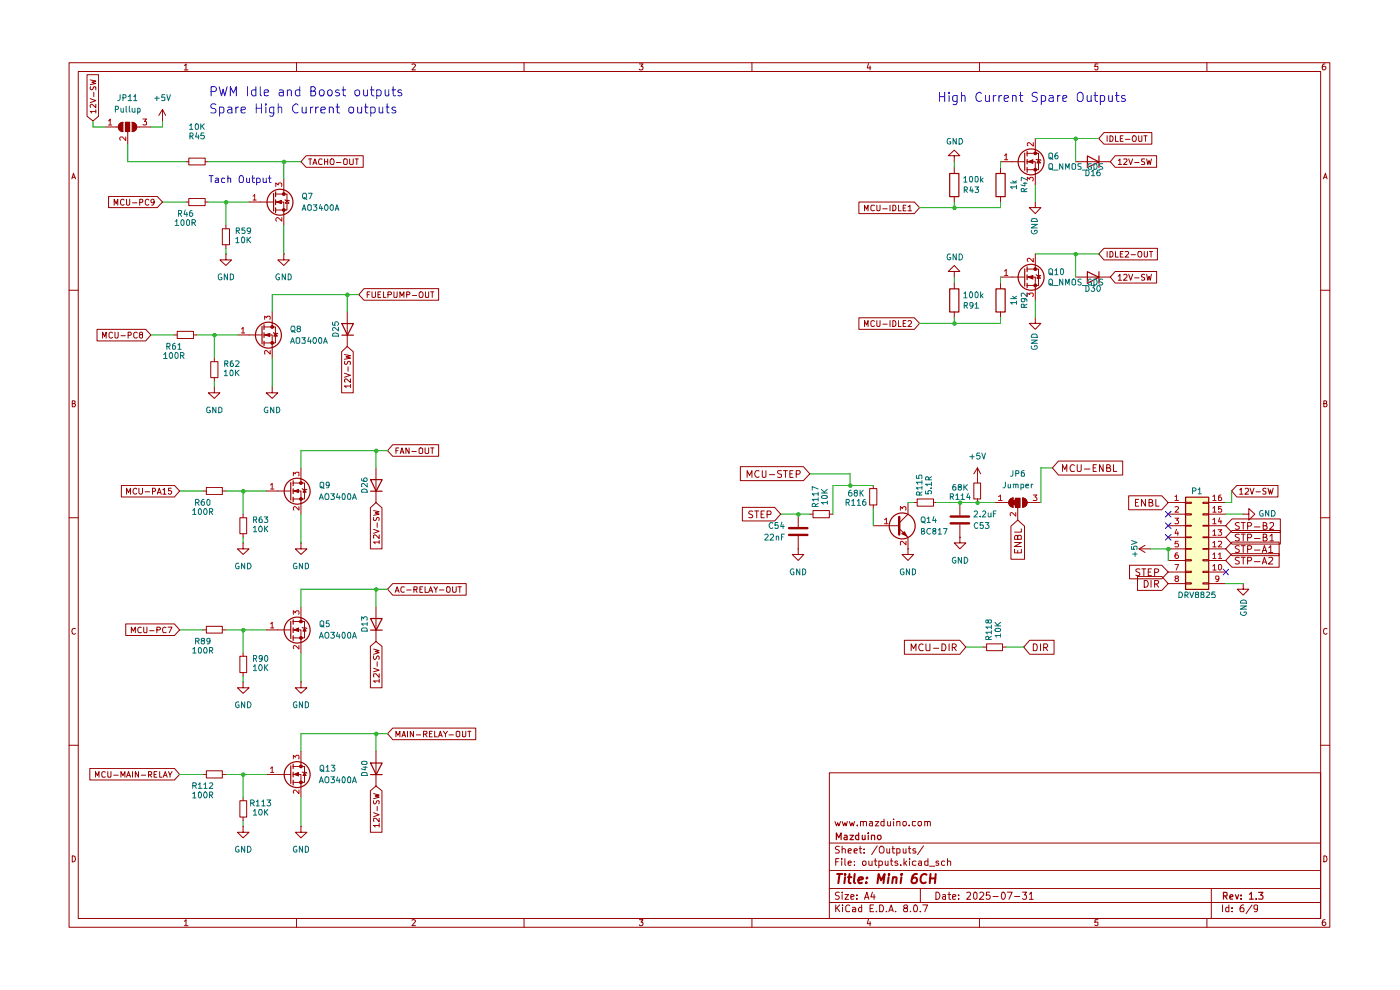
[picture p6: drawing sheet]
<svg xmlns="http://www.w3.org/2000/svg" width="297mm" height="210mm" viewBox="0 0 297 210" stroke-linecap="round" stroke-linejoin="round" font-family="sans-serif">
<g fill="none" stroke="#9b0000" stroke-width=".21">
<path d="M14.7 13.3h267.4v183.4h-267.4zM16.6 15.2h263.6v179.6h-263.6zM39.1 13.9l.4-.3v1.2M39.1 14.8h.8M62.9 13.3v1.9M87.4 13.6h.5l.2 .2-.7 1h.7M111.2 13.3v1.9M135.6 13.6h.8l-.4 .5h.3l.1 .1-.1 .5-.5 .1-.2-.1M159.5 13.3v1.9M184.2 13.5l-.2 .9h.7M184.6 14v.8M207.8 13.3v1.9"/>
<path d="M232.9 13.6h-.6l-.1 .6 .6-.1 .1 .6-.1 .1h-.4l-.2-.1M256 13.3v1.9M281.1 13.6h-.4l-.2 1 .3 .2h.2l.3-.2v-.4l-.2-.1h-.5l-.1 .1M15.2 37.9l.4-1.1 .4 1.1M15.3 37.6h.6M280.8 37.9l.4-1.1 .3 1.1M280.8 37.6h.6M14.7 61.6h1.9M280.2 61.6h1.9M15.3 85.6h.5l.1-.2v-.3l-.6-.1v1.3l.6-.1 .1-.3-.2-.3M280.8 85.6h.5l.1-.2v-.3l-.6-.1v1.3l.6-.1 .1-.3-.2-.3M14.7 109.8h1.9"/>
<path d="M280.2 109.8h1.9M16 133.4l-.2-.1a.65 .65 0 0 0-.6 .6 .65 .65 0 0 0 .6 .6l.2-.1M281.5 133.4l-.2-.1a.65 .65 0 0 0-.6 .6 .65 .65 0 0 0 .6 .6l.2-.1M14.7 158.1h1.9M280.2 158.1h1.9M175.9 163.9h104.3v30.9h-104.3zM175.9 178.8h104.3M177.1 174.3l.4 .9 .2-.7 .3 .7 .3-.9M178.1 179.6l-.5-.1-.3 .2v.4l.5 .2 .3 .4-.2 .2h-.7M178.7 174.3l.3 .9 .2-.7 .3 .7 .3-.9M178.7 179.5v1.4M180.2 174.3l.3 .9 .3-.7 .2 .7 .3-.9"/>
<path d="M181.9 175v.2M182.5 179.5v1.3v.1h.3M182.5 174.3h.6v.9M182.5 174.3v.9M183.1 174.4l.1-.1h.5l.1 .9M184.5 174.3h.5l.1 .9M185.1 174.6h-.5l-.2 .2 .2 .4 .5-.1M185.7 174.3h.7l-.7 .9h.7M186.1 179.4l-1.2 1.9M186.9 179.5h.3a.96 .96 0 0 1 .1 1.4h-.5a.95 .95 0 0 1 .1-1.4zM187.5 174.3h-.5l-.1 .6a.45 .45 0 0 0 .6 .2M187.5 173.7v1.5"/>
<path d="M188.3 174.3v.8l.4 .1 .2-.2M188.9 174.3v.9M189.4 179.5v1.3l.1 .1h.3M189.6 173.7v.1M189.6 174.3v.9M190.3 174.3h.5l.1 .9M190.3 174.3v.9M191.6 174.3h.6l.1 .6-.3 .3h-.2l-.3-.3zM192.9 179.5v1.3l.1 .1h.2M192.9 175v.2M194.2 174.3h-.6v.7l.2 .2 .4-.1M194.8 174.3h.6v.8l-.4 .1-.3-.3z"/>
<path d="M195.9 179.4l-1.2 1.9M196.2 174.3h.5l.1 .9M196.2 174.3v.9M196.8 174.4l.1-.1h.4l.1 .9M15.3 181.5a.64 .64 0 0 1 .7 .7 .64 .64 0 0 1-.7 .6zM39.1 195.4l.4-.3v1.3M39.1 196.4h.8M62.9 194.8v1.9M87.4 195.2l.5-.1 .2 .2-.7 1.1h.7M111.2 194.8v1.9M135.6 195.1h.8l-.4 .5h.3l.1 .2-.1 .5-.5 .1-.2-.2M159.5 194.8v1.9"/>
<path d="M175.9 191.4h104.3M175.9 188.5h104.3M175.9 184.7h104.3M177.3 192v1.4M177.3 182.8h.5M177.6 192.6l.5 .8M178 182.1h-.7v1.5M178.1 189.3l-.5-.1-.3 .2v.4l.5 .2 .3 .4-.3 .4-.6-.1M178.1 192l-.8 .8M178.6 182.1v.2M178.6 182.6v1M178.7 189.2v.2"/>
<path d="M178.7 180.2l.2-.2 .4 .2v.7M178.7 189.8v1M178.7 192v.1M178.7 192.5v.9M179.2 189.8h.8l-.8 1h.8M179.2 182.1v1.3l.2 .2M179.9 183.1l.7-.1-.2-.4-.5 .2v.6l.3 .2 .3-.1M179.9 180.5l.7-.1-.2-.4-.5 .2v.6l.1 .1h.5M180.3 192.1l-.5-.1-.4 .3 .1 .9 .2 .2 .6-.1M180.5 190.3l.7-.2-.1-.3h-.6v.9h.6M180.9 192.5h.4l.2 .2v.7h-.6v-.4l.6-.2M181.2 180.5l.7-.1-.1-.3-.4-.1-.2 .2 .1 .7h.5"/>
<path d="M181.3 183.5v.1M181.3 182.7v.1M181.8 190.6v.2M181.8 189.8v.2M182.3 180h.5M182.8 192v1.4h-.5l-.2-.7 .3-.2h.4M183.1 182.7h.5v.8h-.5zM183.3 180.9h.1M183.3 180.1v.1M183.4 190.8l.5-1.6 .4 1.6M183.5 190.3h.7M184.2 195l-.2 .9h.7"/>
<path d="M184.3 182.6v.8l.3 .2 .4-.1M184.6 195.5v.9M184.6 192.7h.5M185 182.6v1M185.1 189.2l-.4 1.1h1M185.3 192h-.7v1.4h.7M185.4 189.8v1M185.4 182.6h.6M185.7 182.1v1.3l.3 .2M185.9 193.3v.1M186.4 182.7l.5-.1 .3 .3-.1 .6h-.7M186.4 182.6v1.5"/>
<path d="M186.6 192a.81 .81 0 0 1 .9 .4 .81 .81 0 0 1-.3 1h-.6zM187.8 182.6v.8l.2 .2 .4-.1M188 193.3v.1M188.1 180l.1 .9h.5M188.4 182.6v1M188.6 193.4l.5-1.4 .4 1.4M188.7 193.1h.7M188.7 180v.9M188.9 182.6h.5M189.1 182.1v1.3l.3 .2M189.2 180h.6M190 193.3v.1"/>
<path d="M190.3 180.1l.4-.1 .2 .2v.7h-.6M190.3 180v1.5M190.4 182.7l-.3-.1-.3 .3 .1 .2h.5l.1 .3-.2 .2-.5-.1M191.1 183.5v.1M191.6 180l.1 .9h.5M191.8 182.1v1.5M191.9 183.1l.5 .5M192 192.6l-.2-.1v-.4l.2-.1h.5v.5l-.7 .2-.1 .2 .2 .5h.6v-.5l-.2-.3M192.2 180v.9M192.4 182.6l-.6 .5M192.7 180h.5M193 182.1v.2"/>
<path d="M193 182.6v1M193.1 193.3v.1M194 192h.1a.87 .87 0 0 1 .3 1.4l-.5-.1-.1-.8zM194.2 180.1l-.3-.1-.3 .2 .1 .2 .5 .1v.4h-.6M194.3 182.7l-.4-.1-.3 .3v.6h.7M194.9 182.7l.4-.1 .2 .2v.8M195.2 193.3v.1M195.2 188.5v2.9M195.5 183l-.6 .1-.1 .1 .2 .4 .5-.1M195.8 192h1l-.6 1.4M196.9 182.7h-.7v.8h.7M196.9 182.1v1.5"/>
<path d="M197.2 183.7h1.1M198.5 189.2a.77 .77 0 0 1 .9 .8 .77 .77 0 0 1-.9 .8zM199.1 182.7l-.4-.1-.2 .2 .1 .3h.5v.4h-.6M200 189.8h.6v1M200.4 182.7l-.4-.1-.3 .3 .1 .6h.6M200.6 190.1l-.7 .2 .3 .5 .4-.1M201 182.7l.4-.1 .3 .2v.8M201 182.1v1.5M201.1 189.8h.6M201.3 189.2v1.5l.4 .1M202.1 190.3l.7-.2-.1-.3h-.6v.9h.6M203.4 190.6v.2"/>
<path d="M203.4 189.8v.2M205.1 189.4l.6-.2 .2 .4-.1 .3-.7 .9h.8M206.6 189.4l.3-.2 .4 .4v.8l-.4 .4a.99 .99 0 0 1-.3-1.4zM207.8 194.8v1.9M207.9 189.4l.1-.2h.4l.3 .5-.9 1.1h.9M210 189.2h-.7l-.1 .8 .6-.2 .3 .3-.1 .5-.2 .2-.6-.2M210.7 190.2h1.1M212.5 189.4l.3-.2a.82 .82 0 0 1 .5 .8 .82 .82 0 0 1-.5 .8l-.3-.2-.1-.4zM213.7 189.2h1l-.7 1.6M215.2 190.2h1.1M216.9 189.2h.9l-.5 .6 .5 .3-.1 .6-.6 .1-.2-.2M218.4 189.7l.4-.5v1.6"/>
<path d="M218.4 190.8h.8M232.9 195.1h-.6l-.1 .6 .6-.1 .1 .6-.1 .2h-.4l-.2-.2M256 194.8v1.9M257 188.5v6.3M259.3 192v1.4M260.7 192v1.4h-.6v-.9h.6M261.4 193.3v.1M261.4 192.5v.2M263.8 192h-.3a1.04 1.04 0 0 0-.3 1.4h.6v-.8a.52 .52 0 0 0-.7 .2M265.6 192l-1.3 1.8M266.8 192.6l-.3 .3-.4-.1-.1-.7 .3-.1 .5 .1v1l-.3 .3h-.4M280.8 181.5a.64 .64 0 0 1 .7 .7 .64 .64 0 0 1-.7 .6z"/>
<path d="M281.1 195.1l-.4 .1-.2 .9 .3 .3h.2l.3-.3v-.3l-.2-.2h-.5l-.1 .2"/>
</g>
<g fill="none" stroke="#9b0000" stroke-width=".25">
<path d="M177.4 178.1v-1.4l.5 1 .5-1v1.4M179.1 177.2h.5l.1 .9M179.7 177.5l-.6 .1-.1 .2 .2 .3 .5-.1M180.3 177.2h.8l-.8 .9h.8M182.2 177.2h-.5l-.2 .7a.45 .45 0 0 0 .7 .1M182.2 176.7v1.4M182.9 177.2v.8l.4 .1 .2-.2M183.5 177.2v.9M184.2 176.7v.1M184.2 177.2v.9M184.9 177.3l.6-.1 .1 .9M184.9 177.2v.9"/>
<path d="M186.2 177.3l.5-.1 .2 .2v.5l-.2 .2h-.3l-.3-.2zM259.6 190h.6l.1-.5-.2-.2h-.5v1.4M259.9 190l.4 .7M260.9 190.3l.7-.2-.2-.3-.4 .1-.1 .7 .1 .1h.5M262.1 189.8l.3 .9 .4-.9M263.3 190.6v.1M263.3 189.9v.1M265.1 189.7l.4-.4v1.4M265.1 190.7h.8M266.5 190.6v.1M267 189.3h.9l-.5 .6h.3l.2 .2-.1 .5h-.8"/>
</g>
<g fill="none" stroke="#9b0000" stroke-width=".42">
<path d="M177.6 185.4h1.1M178.1 185.4l-.3 1.9M179.3 185.4v.2M179.3 186.1l-.2 1.2M179.9 186.1h.7M180.2 185.4l-.2 1.6 .1 .3h.4M181.3 185.4l-.2 1.6 .3 .3M182.1 186.7l.9-.2v-.3a.6 .6 0 0 0-.8 .1v1h.6M183.8 187.2v.1M183.9 186.2h.1l-.1 .1v-.1v.1M186.1 187.3l.3-1.9 .5 1.3 .8-1.3-.3 1.9M188.5 186.1l-.2 1.2"/>
<path d="M188.6 185.4v.2M189.4 186.2l.3-.1 .5 .1-.1 1.1M189.4 186.1l-.1 1.2M191.2 186.1l-.1 1.2M191.3 185.4l-.2 .1h.3l-.1-.1-.1 .2M194.5 185.4a.83 .83 0 0 0-1 .8l-.2 .7 .4 .4h.6l.2-.4-.1-.7a.65 .65 0 0 0-1 .3M196.6 185.6l-.1-.1a.85 .85 0 0 0-1.2 .7v.6a.66 .66 0 0 0 1.1 .4M197.3 186.3h1.1M197.4 185.4l-.2 1.9M198.5 185.4l-.2 1.9"/>
</g>
<path d="M251.5 105.4h4.9v19.6h-4.9z" fill="#fdffc4"/>
<g fill="none" stroke="#9b0000" stroke-width=".21">
<path d="M182.2 42.9h11.8l1.1 1.1-1.1 1.3h-11.8zM183.4 44.7v-1.2l.4 .9 .4-.9v1.2M185.5 43.6l-.6-.1-.2 .3v.7a.52 .52 0 0 0 .8 .1M186 43.5l.1 1.1a.36 .36 0 0 0 .6-.1v-1M187.3 44.3h.9M188.8 43.5v1.2M189.4 43.5h.4a.66 .66 0 0 1 .3 .8 .66 .66 0 0 1-.7 .4zM190.6 43.5v1.2h.6M191.6 44.1h.4M192.2 43.5h-.6v1.2h.6M192.6 43.9l.4-.4v1.2M192.6 44.7h.8"/>
<path d="M182.2 67.4h11.8l1.1 1.2-1.1 1.3h-11.8zM183.4 69.3v-1.3l.4 .9 .4-.9v1.3M185.5 68.2l-.4-.2-.4 .3v.6l.2 .3 .4 .1 .2-.2M186 68v1.1l.3 .2 .4-.3v-1M187.3 68.8h.9M188.8 68v1.3M189.4 68a.64 .64 0 0 1 .7 .6 .64 .64 0 0 1-.7 .7zM190.6 68v1.3h.6M191.6 68.6h.4M192.2 68h-.6v1.3h.6M192.6 68.2l.2-.2h.3l.3 .3-.1 .3-.7 .7h.8M219.6 67.4v1.2h-1.2l1.2 1.3 1.2-1.3h-1.2"/>
<path d="M83.3 94.3h9.8v2.5h-9.8l-1.1-1.2zM84 95.6h.4M84.6 95h-.6v1.2M84.9 96.2l.4-1.2 .4 1.2M85 95.9h.6M86.8 95v1.2l-.7-1.2v1.2M87.4 95.8h.9M88.9 95.2l.3-.2 .5 .2v.8l-.2 .2h-.4l-.2-.2zM90.2 95v1l.1 .2h.5l.1-.2v-1M91.4 95h.6M91.7 95v1.2M157.1 99h13.3l1.4 1.5-1.4 1.5h-13.3z"/>
<path d="M161 99.9l-.6-.1a.7 .7 0 0 0-.3 1 .7 .7 0 0 0 .9 .3M161.7 99.8v1.3l.3 .2 .5-.2v-1.3M165.8 99.8l-.8 .1a.62 .62 0 0 0 .8 .8v.4a.64 .64 0 0 1-.9 .1M166.2 99.8h.9M166.6 99.8v1.5M168.2 99.8h-.6v1.5h.6M207.4 99.2l-.8 1.3M207.4 99.2v2.5M207.4 99.2l.6 1.3M157.5 107.6h6.8l1.3 1.5-1.3 1.4h-6.8zM158.5 101.3v-1.5l.5 1.1 .5-1.1v1.5M159.7 108.5l-.6-.1-.3 .2 .1 .4 .8 .4-.1 .3h-.8"/>
<path d="M160.1 108.4h.9M160.5 108.4v1.4M161.5 109.1h.4M162.1 108.4h-.6v1.4h.6M162.7 109.1h.8v-.6l-.8-.1v1.4M163.2 100.7h1.1M167.6 100.5h.5M168.9 100.6h.5l.3-.2 .1-.3-.2-.3h-.7v1.5M184.5 103.6h1.5v3.5h-1.5zM185.3 103v.6M185.3 107.1v.8M190.8 112.1l1.8 1.9"/>
<path d="M191.4 113.2l.5-.4 .5 .9zM192.6 109.1l-1.8 1.8M207.4 101.7h.1"/>
</g>
<path d="M190.8 109.7v3.7" fill="none" stroke="#9b0000" stroke-width=".51"/>
<path d="M191.4 113.2l.5-.4 .5 .9z" fill="#9b0000"/>
<g fill="none" stroke="#9b0000" stroke-width=".25">
<path d="M61.7 102.3v3.8M62.2 102v1M62.2 103.7v1M62.2 105.5v.9M78.6 101.7h2.5l-1.3 2.5zM78.6 104.2h2.5"/>
<circle cx="191.4" cy="111.6" r="2.75"/>
</g>
<g fill="none" stroke="#9b0000" stroke-width=".21">
<path d="M79.8 99.2v7.4M25.7 103h11.3l1.1 1.2-1.1 1.2h-11.3zM26.8 104.8v-1.2l.5 .9 .4-.9v1.2M29 103.7l-.3-.1a.61 .61 0 0 0-.5 .7 .61 .61 0 0 0 .8 .4M29.5 103.6v1l.2 .2h.3l.2-.2v-1M30.8 104.3h1M32.3 104.2h.6l.1-.4-.2-.2h-.5v1.2M33.4 104.8l.4-1.2 .4 1.2M33.4 104.5h.6M34.5 103.9l.4-.3v1.2M34.5 104.8h.7M36.3 103.6h-.6v.6h.6l.1 .4-.2 .2-.5-.1"/>
<path d="M43 104.2h.8M43.8 103.4h3.4v1.5h-3.4zM47.2 104.2h.7M50.9 109.8h1.4v3.4h-1.4zM51.6 115.2v1.2h1.2l-1.2 1.2-1.2-1.2h1.2M51.6 115.2h.1M51.6 109.1v.7M51.6 113.2v.8M58.9 104.2h2.7M62.2 104.2h1.6v2.4M62.2 102.5h2.4v3.3h-2.4M62.4 104.2l.9-.4v.7z"/>
<path d="M63.8 115.2v1.2h1.3l-1.3 1.2-1.1-1.2h1.1M63.8 115.2h.1M63.8 101.7v.8M78.6 107.7l1.2-1.1 1.2 1.1v8.7h-2.4zM79.3 112.3l1.1 .4-1.1 .4M79.3 109.7v.6a.47 .47 0 0 0 .4 0 .47 .47 0 0 0 .2-.5h.5v.6M79.3 108.3l1.1 .3-.8 .2 .8 .3-1.1 .2M80 110.9v1M80.4 115h-1.1l.3 .3M80.4 113.5v.7l-.8-.7-.3 .1v.5M80.4 114.7v.6M169.3 116.4v1.2h1.2l-1.2 1.3-1.2-1.3h1.2"/>
<path d="M169.3 116.4h.1M169.3 109.1v2.7M169.3 113.7v2.7M171.8 109.1h.7M172.5 108.3h3.4v1.5h-3.4zM175.9 109.1h.8M185.3 111.5h5.5M192.6 116.4v1.2h1.2l-1.2 1.3-1.2-1.3h1.2M192.6 116.4h.1M192.6 106.6v2.5M192.6 114v2.4M26.7 132.3h10.3l1.1 1.3-1.1 1.2h-10.3z"/>
<path d="M27.9 134.2v-1.2l.4 .9 .4-.9v1.2M30 133.1l-.3-.1a.67 .67 0 0 0-.5 .5 .67 .67 0 0 0 .3 .7l.5-.1M30.5 133v1l.2 .2 .5-.1v-1.1M31.8 133.8h.9M33.3 133.6h.6l.1-.2v-.3l-.7-.1v1.2M35.2 133.1l-.2-.1a.67 .67 0 0 0-.5 .5 .67 .67 0 0 0 .2 .7l.5-.1M35.6 133h.9l-.6 1.2M19.1 163h17.9l1.1 1.3-1.1 1.2h-17.9zM20.2 164.9v-1.2l.5 .8 .3-.8v1.2M22.4 163.8h-.1a.45 .45 0 0 0-.7 .1v.7l.2 .3 .6-.1M22.9 163.7v1.2h.6v-.2v-1M24.1 164.4h1"/>
<path d="M25.7 164.9v-1.2l.4 .8 .4-.8v1.2M26.8 164.9l.5-1.2 .4 1.2M27 164.5h.6M28.1 163.7v1.2M29.4 163.7v1.2l-.7-1.2v1.2M30 164.4h.9M31.5 164.4l.6-.1 .1-.5-.7-.1v1.2M31.8 164.4l.4 .5M32.7 164.3h.4M33.3 163.7h-.6v1.2h.6M33.9 163.7v1.2h.5M34.6 164.9l.5-1.2 .4 1.2"/>
<path d="M34.8 164.5h.5M35.7 163.7l.4 .7 .4-.7M36.1 164.4v.5"/>
</g>
<path d="M187.6 110.2l.4-.3v1.2M187.6 111.1h.8M191 108.2v-.7l.4 .4 .3-.4h.4v.7M192.2 114.8v.8l-.8-.8-.4 .2 .1 .6" fill="none" stroke="#c10000" stroke-width=".21"/>
<path d="M167.4 112h3.9M167.4 113.5h3.9" fill="none" stroke="#9b0000" stroke-width=".51"/>
<path d="M62.4 104.2l.9-.4v.7z" fill="#9b0000"/>
<path d="M63.6 105.6h.4v.5h-.4zM64.1 103.6l.2 .2 .8 .1M64.6 103.8l.3 .6h-.6z" fill="none" stroke="#9b0000" stroke-width=".21"/>
<circle cx="63" cy="104.2" r="2.75" fill="none" stroke="#9b0000" stroke-width=".25"/>
<path d="M63.6 105.6h.4v.5h-.4z" fill="#9b0000"/>
<path d="M63.6 102.2h.4v.5h-.4z" fill="none" stroke="#9b0000" stroke-width=".21"/>
<path d="M63.6 102.2h.4v.5h-.4z" fill="#9b0000"/>
<g fill="none" stroke="#9b0000" stroke-width=".21">
<path d="M20.6 69.9h10.3l1.1 1.1-1.1 1.3h-10.3zM21.8 71.7v-1.2l.4 .9 .3-.9v1.2M23.9 70.6l-.4-.1-.4 .3v.6l.2 .2 .3 .1 .3-.1M24.4 70.5v1.1l.2 .1 .5-.2v-1M25.7 71.2h.9M27.2 71.1l.6-.1v-.5h-.6v1.2M29.1 70.6l-.3-.1-.4 .3v.6l.1 .2 .4 .1 .2-.1M29.8 71l-.2-.3 .2-.2h.3l.1 .4-.4 .1-.2 .2v.3l.2 .2 .4-.1v-.5l-.1-.1M36.9 71h.7M37.6 70.3h3.5v1.5h-3.5zM41.1 71h.6M44.7 76.7h1.5v3.4h-1.5z"/>
<path d="M45.5 76v.7M52.8 71h2.7M56 71h1.7v2.5M56 69.4h2.4v3.3h-2.4M56.2 71l1-.3v.7zM57.7 68.6v.8M72.5 74.6l1.2-1.1 1.2 1.1v8.7h-2.4zM73.1 79.2l1.2 .4-1.2 .4M73.1 75.2l1.2 .3-.9 .2 .9 .3-1.2 .2M73.2 76.6v.6h.4l.1-.5 .4-.1 .2 .3v.4M73.8 77.8v1M77.2 61.2h15.9v2.5h-15.9l-1.1-1.2z"/>
<path d="M77.9 62.5h.4M78.5 61.9h-.6v1.2M78.9 61.9v1l.2 .2h.4l.2-.2v-1M80.2 62.5h.4M80.8 61.9h-.6v1.2h.6M81.4 61.9v1.2h.5M82.3 62.5h.6l.2-.2-.1-.3-.7-.1v1.2M83.6 61.9l.1 1.2h.5v-1.2M84.8 63.1v-1.2l.5 .9 .4-.9v1.2M86.3 62.5h.5l.2-.2-.1-.3-.6-.1v1.2M87.5 62.7h.9M89 62.1l.2-.2 .4 .1a.87 .87 0 0 1 0 1.1h-.5l-.2-.3z"/>
<path d="M90.3 61.9v1.2l.6-.1v-1.1M91.4 61.9h.6M91.7 61.9v1.2M45.5 82.1v1.2h1.2l-1.2 1.2-1.3-1.2h1.3M45.5 82.1h.1M45.5 80.1v.8M57.7 82.1v1.2h1.2l-1.2 1.2-1.2-1.2h1.2M57.7 82.1h.1M63.8 99.2v2.5M74.3 81.9h-1.2l.3 .3M74.3 80.4v.7l-.9-.7-.3 .2 .1 .4M74.3 81.5v.7"/>
<path d="M56.5 104.2h2.4M63.8 106.6v2.5"/>
</g>
<path d="M57.4 102.9l.3-.4v1.2M57.4 103.7h.7M62.2 100.9v-.7l.5 .3 .1-.3h.5v.7M63.4 107.5v.7l-.8-.7-.4 .2 .1 .5" fill="none" stroke="#c10000" stroke-width=".21"/>
<path d="M55.6 69.2v3.8M56 68.9v1M56 70.6v1M56 72.4v.9" fill="none" stroke="#9b0000" stroke-width=".25"/>
<path d="M56.2 71l1-.3v.7z" fill="#9b0000"/>
<path d="M57.5 72.5h.5v.5h-.5zM58 70.5l.1 .2 .8 .1M58.4 70.7l.4 .6h-.7z" fill="none" stroke="#9b0000" stroke-width=".21"/>
<circle cx="56.9" cy="71.1" r="2.75" fill="none" stroke="#9b0000" stroke-width=".25"/>
<path d="M57.5 72.5h.5v.5h-.5z" fill="#9b0000"/>
<path d="M57.5 69.1h.5v.5h-.5z" fill="none" stroke="#9b0000" stroke-width=".21"/>
<path d="M57.5 69.1h.5v.5h-.5z" fill="#9b0000"/>
<g fill="none" stroke="#9b0000" stroke-width=".21">
<path d="M214.7 58.8h2.6M217.9 58.8h1.7v2.4M217.9 57.1h2.4v3.4h-2.4M218.1 58.8l1-.4v.8zM219.6 56.3v.8M50.4 71h2.4M57.7 66.1v2.5M57.7 73.5v2.5M73.7 66.1v7.4M202.4 60v1.2M202.4 66.1v1.3M212.3 60v1.2"/>
<path d="M212.3 66.1v1.3"/>
</g>
<path d="M51.2 69.8l.4-.4v1.2M51.2 70.6h.7M56.1 67.7v-.6l.5 .3v-.3h.6v.6M57.3 74.4v.7l-.8-.7-.4 .1 .1 .6" fill="none" stroke="#c10000" stroke-width=".21"/>
<path d="M217.4 57v3.7M217.9 56.6v1M217.9 58.3v1M72.5 68.6h2.5l-1.3 2.5zM72.5 71.1h2.5M201.5 61.3h1.9v4.9h-1.9zM211.3 61.3h1.9v4.9h-1.9zM217.9 60.1v.9" fill="none" stroke="#9b0000" stroke-width=".25"/>
<path d="M218.1 58.8l1-.4v.8z" fill="#9b0000"/>
<path d="M219.8 58.3l.2 .1 .8 .1M220.3 58.4l.4 .6h-.7zM219.4 60.3h.4v.5h-.4z" fill="none" stroke="#9b0000" stroke-width=".21"/>
<circle cx="218.7" cy="58.8" r="2.75" fill="none" stroke="#9b0000" stroke-width=".25"/>
<path d="M219.4 60.3h.4v.5h-.4z" fill="#9b0000"/>
<path d="M219.4 56.9h.4v.4h-.4z" fill="none" stroke="#9b0000" stroke-width=".21"/>
<path d="M219.4 56.9h.4v.4h-.4z" fill="#9b0000"/>
<g fill="none" stroke="#9b0000" stroke-width=".21">
<path d="M202.4 33h-1.2l1.2-1.2 1.2 1.2h-1.2v1.3M202.4 35.5v1.3M212.3 35.5v1.3M214.7 34.3h2.6M217.9 34.3h1.7v2.5M217.9 32.5h2.4v3.5h-2.4M218.1 34.3l1-.4v.7zM219.6 31.8v.7M228.2 34.3h7.3M234.2 28.1h10.2v2.5h-10.2l-1.1-1.2zM234.9 28.8v1.2M235.5 28.8a.66 .66 0 0 1 .6 .4 .66 .66 0 0 1-.2 .8h-.4z"/>
<path d="M236.6 33h8.8v2.5h-8.8l-1.1-1.2zM236.6 28.8v1.2h.6M237.2 34l.4-.3v1.2M237.2 34.9h.7M237.7 29.4h.4M238.3 28.8h-.6v1.2h.6M238.4 33.8l.6-.1 .1 .3-.8 .9h.8M238.8 29.6h.9M239.4 33.7l.5 1.2 .4-1.2M240.3 29l.2-.2 .4 .1a.87 .87 0 0 1 0 1.1h-.5l-.2-.4zM240.7 34.5h.9M241.6 28.8v1.2l.6-.1v-1.1"/>
<path d="M242.7 28.8h.6M242.8 33.7h-.6a.47 .47 0 0 0 .1 .5 .47 .47 0 0 0 .4 .2v.5h-.5M243 28.8v1.2M243.3 33.7l.2 1.2 .3-.9 .2 .9 .3-1.2M202.4 57.6h-1.2l1.2-1.3 1.2 1.3h-1.2v1.2M202.4 41.7v1.2M212.3 58.8h2.4M212.3 41.7v1.2M219.6 42.9v1.1h-1.2l1.2 1.3 1.2-1.3h-1.2M219.6 53.9v2.4M228.2 58.8h7.3M234.2 52.7h11.3v2.4h-11.3l-1.1-1.2z"/>
<path d="M234.9 53.4v1.1M235.5 53.4h.4a.66 .66 0 0 1 .2 .7 .66 .66 0 0 1-.6 .4zM236.6 57.6h8.8v2.4h-8.8l-1.1-1.2zM236.6 53.4v1.1h.6M237.2 58.6l.4-.4v1.2M237.2 59.4h.7M237.7 53.9h.4M238.3 53.4h-.6v1.1h.6M238.4 58.3l.4-.1 .3 .4-.8 .8h.8M238.7 53.4h.6l.1 .1v.4l-.7 .6h.7M239.4 58.2l.5 1.2 .4-1.2M240 54h.9"/>
<path d="M240.7 58.9h.9M242.7 53.4v.9a.35 .35 0 0 0 .4 .2 .35 .35 0 0 0 .3-.2v-.9M242.8 58.3l-.4-.1-.2 .2v.4l.6 .1v.5h-.6M243.3 58.2l.2 1.2 .3-.8 .2 .8 .3-1.2M243.8 53.4h.7M244.2 53.4v1.1M219.6 61.2v2.5"/>
<circle cx="241.8" cy="53.9" r=".58"/>
</g>
<path d="M213.1 57.5l.3-.3v1.2M213.1 58.4h.7M219.2 54.8v.8l-.8-.8h-.3l-.2 .2v.3l.2 .2M217.9 62.9v-.7l.5 .3 .1-.3h.5l.2 .1-.2 .6" fill="none" stroke="#c10000" stroke-width=".21"/>
<path d="M201.5 36.8h1.9v4.9h-1.9zM211.3 36.8h1.9v4.9h-1.9zM217.4 32.5v3.6M217.9 32.1v1M217.9 33.8v1M217.9 35.5v1M230.7 33.1l2.4 1.2-2.4 1.2zM233.1 33.1v2.4M230.7 57.6l2.4 1.2-2.4 1.3zM233.1 57.6v2.5" fill="none" stroke="#9b0000" stroke-width=".25"/>
<path d="M218.1 34.3l1-.4v.7z" fill="#9b0000"/>
<path d="M219.4 35.8h.4v.4h-.4zM219.8 33.8l.9 .1 .1 .1M220.3 33.9l.4 .7h-.7z" fill="none" stroke="#9b0000" stroke-width=".21"/>
<circle cx="218.7" cy="34.3" r="2.75" fill="none" stroke="#9b0000" stroke-width=".25"/>
<path d="M219.4 35.8h.4v.4h-.4z" fill="#9b0000"/>
<path d="M219.4 32.3h.4v.4h-.4z" fill="none" stroke="#9b0000" stroke-width=".21"/>
<path d="M219.4 32.3h.4v.4h-.4z" fill="#9b0000"/>
<g fill="none" stroke="#9b0000" stroke-width=".21">
<path d="M212.3 34.3h2.4M219.6 29.4v2.4M219.6 36.8v2.4M224.5 97.8h13.7v3h-13.7l-1.2-1.6zM227.9 98.7a.63 .63 0 0 0-.8 .1 .63 .63 0 0 0 0 .9l.2 .3 .6-.1M228.5 98.6v1.2l.2 .2h.5l.2-.2v-1.2M230 99.5h1.2M231.9 99.2h.5M232.6 98.6h-.7v1.4h.7M234 98.6v1.4l-.7-1.4v1.4M234.8 99.2h.7v-.4l-.2-.2h-.5v1.4h.7l.1-.4-.3-.4M236.2 98.6v1.4h.7"/>
<path d="M214.9 106.1h.5v1h-.5zM225.4 100v-1.4l.5 1 .4-1v1.4M239.4 105.2h7.1l1.3 1.4-1.3 1.5h-7.1zM240.9 106.6h.4M241.6 105.9h-.7v1.5h.7M243 105.9v1.5l-.8-1.5v1.5M243.8 106.6l.6-.1 .1-.3-.3-.3h-.4v1.5h.5l.2-.1 .1-.4-.4-.3M245.2 105.9v1.5h.7M247.8 106.6h3.7M247.8 118.9h3.7M247.8 116.4h3.7M247.8 114h3.7"/>
<path d="M247.8 111.5h3.7M247.8 109.1h3.7M251.5 118.7h1.2v.3h-1.2zM251.5 116.3h1.2v.2h-1.2zM251.5 113.9h1.2v.2h-1.2zM251.5 111.4h1.2v.2h-1.2zM251.5 109h1.2v.2h-1.2zM251.5 106.5h1.2v.3h-1.2zM255.2 118.7h1.2v.3h-1.2zM255.2 116.3h1.2v.2h-1.2zM255.2 113.9h1.2v.2h-1.2zM255.2 111.4h1.2v.2h-1.2z"/>
<path d="M255.2 109h1.2v.2h-1.2zM255.2 106.5h1.2v.3h-1.2zM256.4 106.6h3.6M256.4 118.9h3.6M256.4 116.4h3.6M256.4 114h3.6M256.4 111.5h3.6M256.4 109.1h3.6M261.4 112.5h10.2v2.9h-10.2l-1.4-1.4zM261.4 115h10v2.9h-10l-1.4-1.5zM261.4 117.4h10v2.9h-10l-1.4-1.4zM262.9 113.4l-.5-.1-.4 .3 .2 .3 .7 .3v.5h-.9"/>
<path d="M262.9 115.8h-.5l-.4 .2 .2 .3 .7 .4v.4h-.9M262.9 118.3l-.5-.1-.4 .3 .2 .3 .7 .3v.4a.64 .64 0 0 1-.9 .1M263.3 113.3h.9M263.3 115.8h.9M263.3 118.2h.9M263.7 113.3v1.4M263.7 115.8v1.4M263.7 118.2v1.4M264.7 114.1h.6l.2-.3-.1-.4-.7-.1v1.4M264.7 116.5h.6l.2-.2-.1-.5h-.7v1.4M264.7 119h.6l.2-.3-.1-.4-.7-.1v1.4M266.1 114.2h1.2"/>
<path d="M266.1 116.7h1.2M266.1 119.1h1.2M267.8 117.2l.4-1.4 .5 1.4M267.8 119.6l.4-1.4 .5 1.4M267.9 116.8h.7M267.9 119.2h.7M268 114h.5l.2-.3v-.3l-.7-.1v1.4h.6l.2-.2v-.3l-.3-.2M269.2 116.2l.4-.4v1.4M269.2 118.3l.6-.1 .2 .4-.9 1h.9M269.2 117.2h.8M269.4 113.7l.4-.4v1.4M269.4 114.7h.8"/>
<path d="M247.8 121.3h3.7M247.8 123.8h3.7M251.5 123.6h1.2v.3h-1.2zM251.5 121.2h1.2v.2h-1.2zM255.2 123.6h1.2v.3h-1.2zM255.2 121.2h1.2v.2h-1.2zM256.4 121.3h3.6M256.4 123.8h3.6M263.7 123.8v1.2h1.2l-1.2 1.3-1.2-1.3h1.2"/>
</g>
<g fill="none" stroke="#c10000" stroke-width=".21">
<path d="M213.1 33l.3-.4v1.3M213.1 33.9h.7M217.9 38.4v-.8l.5 .4v-.3h.7l.1 .5-.2 .2M219.2 30.2v.8l-.9-.8-.4 .3 .2 .4M249.3 105.3l.3-.3v1.2M249.3 107.5h.5l.2 .2-.7 .9h.7M249.3 109.9h.7l-.4 .4 .4 .3v.3l-.1 .2-.6-.1M249.3 119.7h.7l-.5 1.2M249.3 106.2h.7M249.6 112.3l-.3 .8h.7M249.9 117.3l-.5 .1-.1 .8 .2 .3 .4-.1 .1-.4-.2-.3h-.3l-.2 .3M249.9 112.8v.8"/>
<path d="M249.9 114.8h-.6v.6l.1-.2h.4l.2 .3-.1 .4h-.6M257.3 117.6l.3-.3v1.2M257.3 115.2l.3-.4v1.2M257.3 112.7l.3-.3v1.2M257.3 110.2l.3-.3v1.2M257.3 107.8l.3-.3v1.1M257.3 105.3l.3-.3v1.2M257.3 106.2h.7M257.3 118.5h.7M257.3 116h.7M257.3 113.6h.7M257.3 111.1h.7"/>
<path d="M257.3 108.6h.7M258.4 112.4h.8l-.5 .4 .5 .2-.1 .5h-.7M258.5 117.6l.3-.3v1.2M258.5 114.9l.5-.1 .2 .4-.8 .8h.8M258.5 118.5h.7M258.7 119.7l.3 .1a.66 .66 0 0 1-.3 1.1l-.2-.2v-.8zM258.7 109.8l-.2 .9h.7M259 105l-.5 .3v.8l.5 .1 .2-.2v-.3l-.3-.3h-.2l-.2 .3M259 110.3v.8M259.1 107.5h-.6v.5l.4-.1 .3 .2v.4l-.2 .1h-.5M249.5 122.7l-.2-.3 .1-.2h.5l.1 .2-.7 .5 .2 .5 .4-.1 .1-.2-.2-.4M257.3 120.1l.3-.4v1.2"/>
<path d="M257.3 120.9h.7M258.6 122.7l-.1 .2h-.4l-.2-.1v-.5l.6-.1 .1 .2-.2 .9-.4 .1"/>
</g>
<path d="M251.5 105.5h4.9v19.5h-4.9z" fill="none" stroke="#9b0000" stroke-width=".25"/>
<path d="M214.9 106.1h.5v1h-.5z" fill="#9b0000"/>
<path d="M215 105.6a.98 .98 0 0 0-1 1 .98 .98 0 0 0 1 1" fill="none" stroke="#9b0000" stroke-width=".21"/>
<path d="M214.3 105.9l.7-.3v2a.98 .98 0 0 1-.9-.6 .98 .98 0 0 1 .2-1.1z" fill="#9b0000"/>
<path d="M215.4 105.7h1v1.9h-1z" fill="none" stroke="#9b0000" stroke-width=".21"/>
<path d="M215.4 105.7h1v1.9h-1z" fill="#9b0000"/>
<path d="M213.4 106.6h.6M214.9 105.7v1.9M215.9 107.6v.3M216.9 105.7v1.9M216.9 105.6a.97 .97 0 0 1 1 1 .97 .97 0 0 1-1 1M217.9 106.6h.5" fill="none" stroke="#9b0000" stroke-width=".21"/>
<path d="M216.9 105.6a.97 .97 0 0 1 1 1 .97 .97 0 0 1-1 1z" fill="#9b0000"/>
<g fill="none" stroke="#9b0000" stroke-width=".21">
<path d="M193.8 106.6h.8M194.6 105.8h3.4v1.6h-3.4zM198 106.6h.7M203.6 114v1.2h1.3l-1.3 1.2-1.2-1.2h1.2M203.6 114h.1M203.6 106.6v2.7M203.6 111.3v2.7M206.6 102.5h1.4v3.3h-1.4zM207.4 101.7v.8M207.4 105.8v.8M211 106.6h2.4M214.5 111.6l1.4-1.3 1.4 1.3v7h-2.8z"/>
<path d="M215.2 116.5v.8h1.5v-.8M215.2 115.1h1.5l-1.5 .8h1.5M215.9 113.9l.2-.3h.5l.1 .2v.6h-1.5v-.5l.3-.3h.3l.1 .8M215.9 107.9v2.4M215.9 116.8v.5M216.7 112.2v.7h-1.5M218.4 106.6h2.4M239.6 119.9h6.9l1.3 1.4-1.3 1.5h-6.9zM241.6 116.4l1.3 .8M241.6 116.4h2.5M242.9 115.7l-1.3 .7M261.4 110.1h10.2v2.9h-10.2l-1.4-1.5z"/>
<path d="M262.4 103h8.7v2.4h-8.7l-1.1-1.2zM262.9 110.9a.6 .6 0 0 0-.9 .2l.2 .3 .7 .4v.4h-.9M263 103.9h.1l.2-.3v1.2M263 104.8h.7M263.3 110.8h.9M263.7 109.1h1.2v-1.2l1.3 1.2-1.3 1.2v-1.2M263.7 110.8v1.5M264.2 103.7l.1-.1h.5v.6l-.7 .6h.7M264.7 111.6h.6l.2-.3v-.2l-.2-.3h-.6v1.5M265.2 103.6l.4 1.2 .4-1.2M266.1 111.8h1.2M266.5 104.3h.9"/>
<path d="M268 111.5h.5l.2-.4-.2-.3h-.5v1.5h.6l.2-.3v-.2l-.3-.3M268.6 103.6h-.5l-.2 .2 .1 .4 .6 .1v.4l-.2 .1-.5-.1M269 103.6l.3 1.2 .2-.9 .3 .9 .3-1.2M269.4 111l.2-.2 .5 .1 .1 .5-.9 .9h.9M58.9 133.6h2.7M62.2 133.6h1.6v2.5M62.2 131.8h2.4v3.5h-2.4M62.4 133.6l.9-.4v.8zM63.8 131.2v.6M83.3 123.8h15.6v2.5h-15.6l-1.1-1.3zM83.8 125.7l.4-1.2 .5 1.2M84 125.3h.6"/>
<path d="M85.8 124.6l-.5-.1a.61 .61 0 0 0-.3 .8 .61 .61 0 0 0 .8 .3M86.3 125.2h.9M87.8 125.1l.7-.1v-.4l-.7-.1v1.2M88.1 125.1l.4 .6M89.1 125h.3M89.7 124.5h-.6v1.2h.6M90.2 124.5v1.2h.6M90.9 125.7l.5-1.2 .4 1.2M91.1 125.3h.6M92 124.5l.5 .6 .3-.6M92.5 125.1v.6M93.2 125.2h1"/>
<path d="M94.7 124.6l.2-.1h.4a.86 .86 0 0 1 0 1.2l-.6-.2zM96 124.5v.9l.3 .3h.2l.3-.3v-.9M97.1 124.5h.8M97.5 124.5v1.2M191.9 135.8h11.7l1.3 1.5-1.3 1.5h-11.7zM193.3 138v-1.4l.5 1 .5-1v1.4M195.8 136.7a.7 .7 0 0 0-.9 .4 .7 .7 0 0 0 .3 .9l.6-.1M196.4 136.6v1.2l.2 .2 .7-.1v-1.3M198 137.5h1.1M199.8 136.6a.81 .81 0 0 1 .9 .5 .81 .81 0 0 1-.3 .9h-.6zM201.3 136.6v1.4M202 137.3h.7l.2-.5-.4-.2h-.5v1.4"/>
<path d="M202.4 137.3l.5 .7M208.5 137.3h.8M209.3 136.6h3.4v1.4h-3.4zM212.7 137.3h.7M218.4 135.8h5.2v3h-5.2l-1.2-1.5zM219.2 136.6l.8 .1 .1 .7-.3 .6h-.6zM220.7 136.6v1.4M221.4 137.3h.6l.3-.2v-.3l-.3-.2h-.6v1.4M221.7 137.3l.6 .7M241.3 122.3h5.2l1.3 1.5-1.3 1.4h-5.2zM241.8 120.7h-.5l-.3 .2 .1 .4 .6 .2v.5h-.7M242.2 120.7h.9"/>
<path d="M242.7 120.7v1.4M242.7 123.1a.73 .73 0 0 1 .9 .7 .73 .73 0 0 1-.9 .8zM243.6 121.3h.5M244.2 123.1v1.5M244.3 120.7h-.7v1.4h.7M244.9 123.9l.7-.1 .2-.3-.1-.3-.8-.1v1.5M244.9 121.4l.7-.1 .2-.1-.1-.5h-.8v1.4M245.3 123.9l.5 .7M50.9 169.9h1.4v3.4h-1.4zM51.6 175.3v1.2h1.2l-1.2 1.2-1.2-1.2h1.2M51.6 175.3h.1M51.6 169.2v.7"/>
<path d="M51.6 173.3v.8M63.8 175.3v1.2h1.3l-1.3 1.2-1.1-1.2h1.1M63.8 175.3h.1"/>
</g>
<path d="M211.8 105.3l.5-.3v1.2M211.8 106.2h.8M215.5 108.7v.8l-.9-.8-.3 .3 .1 .4M219.2 105h.8l-.5 .4 .5 .3v.3l-.2 .2-.6-.1" fill="none" stroke="#c10000" stroke-width=".21"/>
<path d="M201.7 111h3.9M201.7 109.6h3.9" fill="none" stroke="#9b0000" stroke-width=".51"/>
<path d="M61.7 131.8v3.6M62.2 131.5v.9M62.2 133.2v1M62.2 134.8v1.1" fill="none" stroke="#9b0000" stroke-width=".25"/>
<path d="M62.4 133.6l.9-.4v.8z" fill="#9b0000"/>
<path d="M63.6 135.1h.4v.4h-.4zM64.1 133.1l.8 .1 .2 .2M64.6 133.2l.3 .7h-.6z" fill="none" stroke="#9b0000" stroke-width=".21"/>
<circle cx="63" cy="133.7" r="2.75" fill="none" stroke="#9b0000" stroke-width=".25"/>
<path d="M63.6 135.1h.4v.4h-.4z" fill="#9b0000"/>
<path d="M63.6 131.6h.4v.5h-.4z" fill="none" stroke="#9b0000" stroke-width=".21"/>
<path d="M63.6 131.6h.4v.5h-.4z" fill="#9b0000"/>
<g fill="none" stroke="#9b0000" stroke-width=".21">
<path d="M56.5 133.6h2.4M63.8 128.7v2.5M63.8 136.1v2.4M78.6 137.1l1.2-1 1.2 1v8.8h-2.4zM79.3 139.1v.6l.1 .2 .4-.3v-.2l.3-.3 .3 .1v.7M79.3 137.7l1.1 .3-.8 .2 .8 .2-1.1 .4M79.8 128.7v7.4M79.3 141.7l1.1 .5-1.1 .3M80 140.4v.9M80.4 144.5h-1.1l.3 .3M80.4 142.9v.8l-.6-.8-.5 .1v.6M80.4 144v.8"/>
<path d="M83.3 154.4h17.6v2.5h-17.6l-1.1-1.3zM84 156.3v-1.2l.4 .9 .4-.9v1.2M85.3 156.3l.4-1.2 .3 1.2M85.3 156h.6M86.4 155.1v1.2M87.7 155.1v1.2l-.7-1.2v1.2M88.3 155.9h.9M89.8 155.7l.7-.1 .1-.3-.2-.2h-.6v1.2M90.2 155.7l.4 .6M91.1 155.6h.4M91.7 155.1h-.6v1.2h.6M92.2 155.1v1.2h.6"/>
<path d="M93.1 156.3l.3-1.2 .4 1.2M93.1 156h.6M94.1 155.1l.4 .6 .4-.6M94.5 155.7v.6M95.3 155.9h.9M96.8 155.3l.1-.2h.5l.1 .2v.8l-.2 .2-.5-.2zM98.1 155.1v1.1l.2 .1h.3l.2-.2v-1M99.2 155.1h.7M99.6 155.1v1.2M58.9 164.3h2.7M62.2 164.3h1.6v2.4M62.2 162.6h2.4v3.4h-2.4"/>
<path d="M62.4 164.3l.9-.5v.8zM63.8 161.8v.8M78.6 167.7l1.2-1 1.2 1v8.8h-2.4zM79.3 172.4l1.1 .4-1.1 .4M79.3 169.9v.5l.1 .1 .4-.2 .2-.4h.4v.6M79.3 168.3l1.1 .4-.8 .1 .8 .3-1.1 .3M80 171v1M80.4 175.1h-1.1l.3 .3M80.4 173.6v.7l-.6-.7-.5 .1v.6M80.4 174.7v.7"/>
</g>
<path d="M57.4 132.3l.3-.3v1.2M57.4 133.2h.7M62.2 130.3v-.7l.5 .4 .2-.4h.4l.1 .1-.1 .6M63.4 136.9v.8l-.8-.8-.4 .3 .1 .4" fill="none" stroke="#c10000" stroke-width=".21"/>
<path d="M78.6 131.2h2.5l-1.3 2.5zM78.6 133.7h2.5M61.7 162.4v3.8M62.2 162.1v.9M62.2 163.8v1M62.2 165.5v1" fill="none" stroke="#9b0000" stroke-width=".25"/>
<path d="M62.4 164.3l.9-.5v.8z" fill="#9b0000"/>
<path d="M63.6 165.7h.4v.5h-.4zM64.1 163.8h.8l.2 .2M64.6 163.8l.3 .7h-.6z" fill="none" stroke="#9b0000" stroke-width=".21"/>
<circle cx="63" cy="164.3" r="2.75" fill="none" stroke="#9b0000" stroke-width=".25"/>
<path d="M63.6 165.7h.4v.5h-.4z" fill="#9b0000"/>
<path d="M63.6 162.4h.4v.4h-.4z" fill="none" stroke="#9b0000" stroke-width=".21"/>
<path d="M63.6 162.4h.4v.4h-.4z" fill="#9b0000"/>
<g fill="none" stroke="#9b0000" stroke-width=".21">
<path d="M47.2 48.5h1.5v3.4h-1.5zM47.9 53.9v1.2h1.2l-1.2 1.2-1.2-1.2h1.2M47.9 53.9h.1M47.9 47.8v.7M47.9 51.9v.8M55.3 42.9h2.7M58.4 42.9h1.8v2.4M58.4 41.2h2.5v3.3h-2.5M58.7 42.9l1-.4v.7zM60.2 53.9v1.2h1.2l-1.2 1.2-1.3-1.2h1.3M60.2 53.9h.1M60.2 40.4v.8"/>
<path d="M43 133.6h.8M43.8 132.9h3.4v1.4h-3.4zM47.2 133.6h.7M50.9 139.2h1.4v3.5h-1.4zM51.6 138.5v.7M51.6 144.6v1.3h1.2l-1.2 1.2-1.2-1.2h1.2M51.6 144.6h.1M51.6 142.7v.7M63.8 144.6v1.3h1.3l-1.3 1.2-1.1-1.2h1.1M63.8 144.6h.1M63.8 159.4v2.4M79.8 159.4v7.3"/>
<path d="M43 164.3h.8M43.8 163.5h3.4v1.5h-3.4zM47.2 164.3h.7M56.5 164.3h2.4M63.8 166.7v2.5"/>
</g>
<path d="M57.4 163l.3-.3v1.1M57.4 163.8h.7M62.2 161v-.8l.5 .4 .2-.4h.4l.1 .2-.1 .6M63.4 167.6v.7l-.8-.7-.4 .2 .1 .4" fill="none" stroke="#c10000" stroke-width=".21"/>
<path d="M58 41v3.8M58.5 40.7v1M58.5 42.4v1M58.5 44.1v1M78.6 161.9h2.5l-1.3 2.4zM78.6 164.3h2.5" fill="none" stroke="#9b0000" stroke-width=".25"/>
<path d="M58.7 42.9l1-.4v.7z" fill="#9b0000"/>
<path d="M60 44.3h.4v.5h-.4zM60.5 42.3v.2l.9 .1M60.9 42.5l.4 .6h-.8z" fill="none" stroke="#9b0000" stroke-width=".21"/>
<circle cx="59.4" cy="42.9" r="2.75" fill="none" stroke="#9b0000" stroke-width=".25"/>
<path d="M60 44.3h.4v.5h-.4z" fill="#9b0000"/>
<path d="M60 40.9h.4v.5h-.4z" fill="none" stroke="#9b0000" stroke-width=".21"/>
<path d="M60 40.9h.4v.5h-.4z" fill="#9b0000"/>
<g fill="none" stroke="#9b0000" stroke-width=".21">
<path d="M18.5 15.8h2.4v8.9l-1.2 1-1.2-1zM19.1 16.9l1.2 .3-.8 .3 .8 .2-1.2 .3M19.2 18.4v.6h.4l.2-.5 .4-.1 .1 .1v.6M19.9 19.6v.9M19.1 20.9l1.2 .4-1.2 .5M20.3 23.6h-1.2l.4 .4M20.3 22.1v.8l-.8-.8-.4 .3 .1 .4M20.3 23.3v.7M26.1 26a.97 .97 0 0 0-1 .9 .97 .97 0 0 0 1 1M39.4 34.3h.7M40.1 33.5h3.4v1.5h-3.4zM43.5 34.3h.7"/>
<path d="M60.2 37.9v2.5M64.9 33h12.2v2.5h-12.2l-1.1-1.2zM65.5 33.7h.6M65.8 33.7v1.2M66.4 34.9l.4-1.2 .4 1.2M66.5 34.6h.6M68.3 33.8l-.1-.1a.66 .66 0 0 0-.6 .4 .66 .66 0 0 0 .2 .8l.5-.1M68.8 34.3h.7M68.8 33.7v1.2M69.5 33.7v1.2M70.1 33.9l.2-.2h.4l.2 .4-.2 .8h-.4a.82 .82 0 0 1-.2-1zM71.4 34.5h.9"/>
<path d="M72.9 33.9l.2-.2h.4l.2 .2v.8l-.2 .2h-.4l-.2-.2zM74.2 33.7v1l.1 .2h.5l.1-.2v-1M75.4 33.7h.6M75.7 33.7v1.2M23 41.7h10.4l1.1 1.2-1.1 1.1h-10.4zM24.2 43.5v-1.2l.4 .9 .4-.9v1.2M26.3 42.4l-.4-.1-.3 .3 .1 .8 .2 .1 .4-.1M26.8 42.3v1.1l.2 .1h.3l.2-.2v-1M28.1 43h.9M29.6 42.9h.6v-.6h-.6v1.2M31.6 42.4l-.4-.1-.4 .3 .1 .8 .3 .1 .4-.1M32.7 42.8v.1l-.4 .1-.3-.2v-.3l.3-.2 .4 .1v.8l-.2 .2-.3 .1"/>
<path d="M39.4 42.9h.7M40.1 42.1h3.4v1.5h-3.4zM43.5 42.9h.7M52.8 42.9h2.5M60.2 45.3v2.5"/>
</g>
<path d="M58.5 39.6v-.8l.5 .4 .3-.4 .4 .1v.7M53.7 41.6l.3-.4v1.2M53.7 42.4h.7M59.8 46.2v.7l-.9-.7-.4 .2v.3l.2 .2" fill="none" stroke="#c10000" stroke-width=".21"/>
<path d="M25.4 26.3l.7-.3v1.9a.97 .97 0 0 1-.9-.6 .97 .97 0 0 1 .2-1z" fill="#9b0000"/>
<path d="M26.6 25.9h.9v2h-.9z" fill="none" stroke="#9b0000" stroke-width=".21"/>
<path d="M26.6 25.9h.9v2h-.9z" fill="#9b0000"/>
<path d="M24.6 26.9h.6M26.1 25.9v2M27.1 27.9v.2M28 25.9v2M28 26a.97 .97 0 0 1 1 .9 .97 .97 0 0 1-1 1M29 26.9h.6" fill="none" stroke="#9b0000" stroke-width=".21"/>
<path d="M28 26a.97 .97 0 0 1 1 .9 .97 .97 0 0 1-1 1z" fill="#9b0000"/>
<path d="M22.2 26.9h2.4M27.1 28.1v2.5M29.6 26.9h2.4M34.5 25.7h.1M34.5 23.2l-.8 1.3M34.5 23.2v2.5M34.5 23.2l.6 1.3" fill="none" stroke="#9b0000" stroke-width=".21"/>
<path d="M23 25.7l.4-.5v1.3M23 26.5h.7M26.7 29.1v.7l-.7-.7h-.4l-.2 .1v.4l.2 .1M30.3 25.2h.8l-.4 .6h.4v.6h-.8" fill="none" stroke="#c10000" stroke-width=".21"/>
<g fill="none" stroke="#00a300" stroke-width=".21">
<path d="M19.7 25.7v1.2h2.5M27.1 30.6v3.7h12.3M34.5 25.7v1.2h-2.5M44.2 34.3h19.6M60.2 34.3v3.6M202.4 34.3v1.2M212.3 34.3v1.2M219.6 39.2v3.7M219.6 29.4h13.5M228.2 29.4v4.9M34.5 42.9h4.9M44.2 42.9h8.6"/>
<path d="M47.9 42.9v4.9M47.9 52.7v1.2M60.2 47.8v6.1M202.4 42.9v1.1M202.4 58.8v1.2M212.3 42.9v1.1h-17.2M212.3 58.8v1.2M219.6 53.9h13.5M228.2 53.9v4.9M32 71h4.9M41.7 71h8.7M45.5 71v5"/>
<path d="M57.7 76v6.1M73.7 62.5v3.6M76.1 62.5h-18.4v3.6M202.4 67.4v1.2M212.3 67.4v1.2h-17.2M219.6 63.7v3.7M45.5 80.9v1.2M79.8 95.6v3.6M82.2 95.6h-18.4v3.6M223.3 99.2h-2.5v7.4M38.1 104.2h4.9M47.9 104.2h8.6"/>
<path d="M51.6 104.2v4.9M51.6 114v1.2M63.8 109.1v6.1M165.6 109.1h6.2M171.8 100.5h8.5v2.5M185.3 103h-8.6v6.1M185.3 107.9v3.6M192.6 106.6h1.2M198.7 106.6h12.3M244.1 116.4h3.7v2.5M260 109.1h3.7M261.3 104.2v2.4h-1.3"/>
<path d="M38.1 133.6h4.9M47.9 133.6h8.6M51.6 133.6v4.9M63.8 138.5v6.1M79.8 125v3.7M82.2 125h-18.4v3.7M204.9 137.3h3.6M213.4 137.3h3.8M260 123.8h3.7M51.6 143.4v1.2M79.8 155.6v3.8M82.2 155.6h-18.4v3.8"/>
<path d="M38.1 164.3h4.9M47.9 164.3h8.6M51.6 164.3v4.9M51.6 174.1v1.2M63.8 169.2v6.1"/>
</g>
<g fill="none" stroke="#2900d0" stroke-width=".21">
<path d="M44.8 19.4l.9-.1 .2-.2-.1-.5-.2-.2h-.8v1.9M46.5 18.4l.5 1.9 .3-1.4 .4 1.4 .5-1.9M52.5 18.4v1.9M54.3 19.1h-.6l-.4 .3 .2 .8h.8M54.3 18.4v1.9M55.2 18.4v1.6l.3 .3M56.1 19.7l.9-.2-.1-.4a.6 .6 0 0 0-.8 .2v.9h.8M59.3 19.1a.6 .6 0 0 1 .8 .2v1M60.1 19.5l-.8 .2a.45 .45 0 0 0 .1 .6l.7-.1M61 19.2l.3-.1h.4l.1 1.2M61 19.1v1.2M63.6 19.1a.6 .6 0 0 0-.9 .3l.1 .8h.8"/>
<path d="M63.6 18.4v1.9M66 19.3h.6l.2-.2 .1-.4-.2-.2-.7-.1v1.9h.6l.4-.4a.46 .46 0 0 0-.4-.6M69.6 19.2l.3-.1 .5 .1v.7l-.1 .3h-.6l-.2-.3zM72 19.1a.48 .48 0 0 0-.8 .2l.1 .3 .7 .1 .1 .2-.1 .3h-.8M72.6 19.1h.7M72.8 18.4v1.6l.1 .2 .4 .1M75.4 19.2l.3-.1 .5 .1 .1 .7-.2 .3a.55 .55 0 0 1-.8-.3zM77.1 19.1l.1 1.1a.52 .52 0 0 0 .8-.1M78 19.1v1.2M78.6 19.1h.7M78.8 18.4v1.6l.1 .2 .4 .1M79.9 19.1h.6l.4 .3-.2 .8h-.8"/>
<path d="M79.9 19.1v1.8M81.7 19.1l.1 1.1 .4 .1 .3-.2M82.5 19.1v1.2M83.1 19.1h.8M83.4 18.4v1.6l.1 .2 .4 .1M85.2 19.1a.48 .48 0 0 0-.8 .2l.1 .3 .7 .1 .1 .2-.1 .3h-.8M199.3 19.6v1.9M200.4 19.6v1.9M201.3 19.6l-.1 .1h.2l-.1-.1v.2M204 19.6v1.9M208.2 19.8l-.3-.2a1 1 0 0 0-.9 .9 1 1 0 0 0 .7 1l.5-.2M216.5 19.6v1.7l.1 .1 .4 .1"/>
<path d="M220.1 19.7l-.7-.1-.4 .2v.4a.86 .86 0 0 0 .9 .5l.2 .3-.2 .4h-.9M228.6 19.9l.4-.3h.4a1.22 1.22 0 0 1 0 1.9 .63 .63 0 0 1-.9-.6zM232.3 19.6v1.7l.1 .1 .4 .1M236.9 19.6v1.7l.3 .2h.2M44.4 37.3h.8M44.8 37.3v1.4M45.7 37.9h.6v.8h-.6l-.1-.3 .7-.3M45.8 22.2l-.2-.2h-.6l-.2 .3v.5l.8 .3 .2 .5-.3 .4-.8-.1M46.6 22.8a.6 .6 0 0 1 .9 .2l-.1 .8a.64 .64 0 0 1-.8 .1M46.6 22.7v2M47.7 37.9l-.5-.1-.2 .2 .1 .7h.6M48.3 37.9l.2-.1 .4 .1v.8"/>
<path d="M48.3 22.8a.6 .6 0 0 1 .9 .2v1M48.3 37.3v1.4M48.9 20.3v-1.9l.6 1.3 .6-1.3v1.9M49.2 23.1l-.7 .1a.45 .45 0 0 0-.2 .7h.9M50 22.7v1.3M50.6 22.7l-.6 .3M50.9 37.4l.4-.1 .3 .2 .1 .8-.2 .4h-.6l-.1-.2-.1-.7zM51.1 23.4l1-.3-.1-.3a.6 .6 0 0 0-.9 .2v.7a.6 .6 0 0 0 .9 .2M52.3 37.8l.1 .9 .5-.1M52.9 37.8v.9M53.4 37.8h.6M53.6 37.3v1.2l.1 .2h.3"/>
<path d="M54.4 22v2M54.4 23h1.1M54.4 37.9a.52 .52 0 0 1 .8 .1l-.2 .7h-.6M54.4 37.8v1.4M55.5 22v2M55.8 37.8l.1 .9 .6-.1M56.4 22v.3M56.4 22.7v1.3M56.5 37.8v.9M56.9 37.8h.6M57.2 37.3v1.2v.2h.3M58.1 22.7v1.5l-.4 .5-.5-.1"/>
<path d="M58.1 22.8l-.5-.1-.4 .3v.6l.1 .3h.8M59 22.9l.3-.2 .4 .1 .1 1.2M59 22v2M63.3 22.3l-.4-.3a.98 .98 0 0 0-.8 1 .98 .98 0 0 0 .8 1l.4-.2M64.1 22.7l.1 1.2 .5 .1 .2-.2M64.9 22.7v1.3M65.9 22.7v1.3M66.4 22.7l-.4 .1-.1 .2M67 22.7v1.3M67.6 22.7l-.6 .3M68.1 23.4l.9-.3-.1-.3a.6 .6 0 0 0-.8 .2v.7a.6 .6 0 0 0 .8 .2M69.9 22.9v-.1a.52 .52 0 0 1 .8 .2v1"/>
<path d="M69.9 22.7v1.3M71.3 22.7h.8M71.5 22v1.7l.1 .2 .5 .1M74.1 22.9l.3-.2 .5 .2 .1 .7-.3 .4a.52 .52 0 0 1-.7-.4zM75.9 22.7l.1 1.2 .4 .1 .3-.2M76.7 22.7v1.3M77.3 22.7h.8M77.6 22v1.7v.2l.5 .1M78.7 22.8l.6-.1 .3 .3v.6l-.2 .3h-.7M78.7 22.7v2M80.4 22.7l.1 1.2 .4 .1 .3-.2M81.2 22.7v1.3"/>
<path d="M81.9 22.7h.7M82.1 22v1.7l.5 .3M83.9 22.8a.48 .48 0 0 0-.8 .2 .63 .63 0 0 0 .8 .5l.1 .2a.6 .6 0 0 1-.9 .2M199.3 20.5h1.1M201.3 20.2v1.3M203 20.2v1.6l-.3 .4-.5-.1M203 20.3l-.6-.1-.3 .4v.6l.2 .2h.7M204 20.4l.2-.2 .4 .1 .1 1.2M209 20.2v1.1a.49 .49 0 0 0 .9 0M209.9 20.2v1.3M210.7 20.2v1.3M211.3 20.2l-.6 .4"/>
<path d="M211.9 20.2v1.3M212.5 20.2l-.6 .4M213 20.9l1-.2-.1-.4a.6 .6 0 0 0-.9 .2v.8a.6 .6 0 0 0 .9 .1M214.8 20.4l.3-.2 .4 .1 .1 1.2M214.8 20.2v1.3M216.2 20.2h.8M220.9 20.3a.65 .65 0 0 1 .9 .3v.6a.65 .65 0 0 1-.9 .2M220.9 20.2v2M222.6 20.3h.8v1.2M223.4 20.7l-.6 .1a.45 .45 0 0 0-.2 .6h.8M224.4 20.2v1.3M224.9 20.2l-.4 .1-.1 .3"/>
<path d="M225.5 20.9l.8-.2-.1-.4-.5-.1-.2 .3 .1 .9h.6M230.6 20.2v1.1a.49 .49 0 0 0 .9 0M231.5 20.2v1.3M232.1 20.2h.7M233.4 20.3l.6-.1 .4 .4v.6l-.2 .2h-.8M233.4 20.2v2M235.2 20.2l.1 1.2 .4 .1 .3-.2M236 20.2v1.3M236.6 20.2h.8M238.7 20.3a.48 .48 0 0 0-.8 .2v.1a.63 .63 0 0 0 .8 .4l.1 .3a.6 .6 0 0 1-.9 .1"/>
<circle cx="68.2" cy="19.7" r=".64"/>
</g>
<path d="M247.2 113.4l1.2 1.2M247.2 110.9l1.2 1.2M247.2 108.5l1.2 1.2M248.4 113.4l-1.2 1.2M248.4 110.9l-1.2 1.2M248.4 108.5l-1.2 1.2M259.5 120.7l1.1 1.2M260.6 120.7l-1.1 1.2" fill="none" stroke="#1a0094" stroke-width=".21"/>
<g fill="#00a300">
<circle cx="79.8" cy="95.6" r=".47"/>
<circle cx="169.4" cy="109.1" r=".47"/>
<circle cx="203.7" cy="106.7" r=".47"/>
<circle cx="202.5" cy="68.6" r=".47"/>
<circle cx="180.4" cy="103" r=".47"/>
<circle cx="51.6" cy="104.2" r=".47"/>
<circle cx="51.6" cy="133.7" r=".47"/>
<circle cx="73.7" cy="62.5" r=".47"/>
<circle cx="45.5" cy="71.1" r=".47"/>
<circle cx="228.2" cy="29.4" r=".47"/>
<circle cx="228.2" cy="53.9" r=".47"/>
<circle cx="202.5" cy="44.1" r=".47"/>
<circle cx="207.4" cy="106.7" r=".47"/>
<circle cx="247.9" cy="116.5" r=".47"/>
<circle cx="79.8" cy="125" r=".47"/>
<circle cx="79.8" cy="155.7" r=".47"/>
<circle cx="51.6" cy="164.3" r=".47"/>
<circle cx="48" cy="42.9" r=".47"/>
<circle cx="60.2" cy="34.3" r=".47"/>
</g>
<g fill="none" stroke="#007070" stroke-width=".21">
<path d="M24.5 23.2l.6-.1v-.5l-.6-.1v1.3M25.5 20.1v.9l-.2 .3h-.3M25.7 23v.6l.1 .2 .4-.1M26.1 20.8l.6-.1v-.5l-.6-.1v1.2M26.2 23v.8M26.8 22.5v1.1l.1 .2M27.2 20.5l.4-.4v1.2M27.2 21.3h.7M27.4 22.5v1.1l.2 .2M28 23v.6l.2 .2 .4-.1M28.4 20.5l.3-.4v1.2M28.4 21.3h.6"/>
<path d="M28.6 23v.8M29.2 23h.4l.1 .1v.6h-.5M29.2 23v1.2M32.9 20.8h.9M33.3 20.4v.9M35 20.1h-.6l-.1 .6h.7v.6h-.7M35.4 20.1l.3 1.2 .5-1.2M40.2 26.6l.4-.3v1.1M40.2 27.4h.7M40.3 28.9l.6-.1v-.5l-.6-.1v1.3M40.6 28.9l.4 .6M41.5 26.3h.3l.3 .2v.8l-.2 .1h-.4z"/>
<path d="M41.7 28.1l-.2 1h.8M42.1 28.6v.9M42.6 26.3v1.1M42.8 26.8l.6 .6M43.3 28.2h-.6l-.1 .6 .6-.1 .2 .2v.3l-.3 .3-.5-.2M43.4 26.3l-.8 .6M201.6 29.4h-.4a.61 .61 0 0 0-.3 .8 .61 .61 0 0 0 .8 .3v-.4h-.3M202.9 29.4v1.2l-.7-1.2v1.2M203.5 29.4h.5a.66 .66 0 0 1 .2 .8 .66 .66 0 0 1-.7 .4zM204.5 37.8l.3-.4v1.2M204.5 38.6h.7M205.7 37.5l.5-.1a.86 .86 0 0 1-.1 1.2l-.4-.1z"/>
<path d="M206 39.6l-.3 .9h.8M206.8 39.6h.8l-.4 .5 .4 .2v.4l-.2 .1-.6-.1M207 37.4h.4a.77 .77 0 0 1-.2 1.2l-.4-.2v-.8zM208 37.4v1.2M208.2 38.2l.3 .4M208.5 37.8l-.5 .5M214.4 38.8h1.3M214.8 38.4l.5 .4M215.7 39.6h-1.3l.3 .5M215.7 39.3v.8M215.7 38.4l-.6 .3M217.1 38.9h.8"/>
<path d="M217.4 38.7v.8l-.8-.3M217.9 38.1l-1.2-.5v.8M217.9 40l-.6 .4M222.5 34.9l.2-.2h.4l.2 .2v.8l-.2 .2h-.4l-.2-.2zM222.5 32.6l.3-.2 .5 .2v.9l-.3 .2-.5-.2zM222.7 35.7l.7 .4M222.7 33.4l.7 .4M223.5 36.1h1M224.4 32.4a.72 .72 0 0 0-.6 .6 .72 .72 0 0 0 .2 .7l.4-.1 .1-.4a.35 .35 0 0 0-.4-.3 .35 .35 0 0 0-.3 .3M225.5 34.7v1.2l-.7-1.2v1.2M226.1 35.9v-1.2l.4 .9 .3-.9v1.2M227.4 34.9l.2-.2h.4l.2 .2v.8l-.2 .2h-.4l-.2-.2z"/>
<path d="M229.4 34.7h-.6v.5a.47 .47 0 0 1 .4 .2 .47 .47 0 0 1 .1 .5h-.6M229.6 36.1h1M230.4 36.1a.66 .66 0 0 1 .6 .4 .66 .66 0 0 1-.2 .8h-.4zM231.5 34.7h-.5l-.2 .3v.7l.2 .2 .6-.1v-.4h-.3M231.6 36.4l.3-.3v1.2M231.6 37.3h.6M232.1 34.7a.66 .66 0 0 1 .6 .5 .66 .66 0 0 1-.2 .7h-.4zM233.3 36.1l-.5 .1-.1 .8 .1 .3 .5-.1 .1-.4-.2-.3h-.3l-.2 .3M233.9 34.7l-.6 .1v.3l.6 .5-.1 .3h-.5M37.2 46.9h.1l.2-.3v1.2M37.2 47.8h.7M37.9 45.3l.5-.1 .1-.5-.6-.1v1.3"/>
<path d="M38.1 45.3l.4 .6M38.5 46.7l.3-.1 .2 .2v.8l-.2 .2a.71 .71 0 0 1-.3-1.1zM39.3 44.5l-.3 1h.8M39.6 46.7l.4-.1 .2 .2v.8l-.2 .2-.4-.1zM39.6 45.1v.8M40.7 47.3h.5l.3-.5-.3-.2h-.5v1.2M40.7 44.6l-.3 .1-.2 .3v.7l.4 .2 .3-.3v-.3l-.2-.2h-.4l-.1 .2M41.1 47.3l.4 .5M47 58.2l-.3-.1-.4 .3v.6l.2 .3h.6v-.4h-.3M48.3 58.1v1.3l-.7-1.3v1.3M48.9 58.1l.6 .2v.1v.6l-.4 .4h-.2zM50 50.6l.4-.3v1.2"/>
<path d="M50 51.5h.7M50.1 49l.6-.1v-.5h-.6v1.1M50.4 49l.4 .5M51.3 50.4h.5l.1 .7-.2 .4-.4-.1zM51.9 48.4h-.6v.5l.4-.1 .3 .2-.1 .5h-.6M52.4 50.3v1.2M52.6 50.8l.6 .7M53.2 48.9l-.3 .2h-.2l-.3-.2v-.4l.2-.1h.4a.94 .94 0 0 1 0 1.1h-.4M53.2 50.3l-.8 .7M59.3 58.2l-.2-.1a.6 .6 0 0 0-.6 .7 .6 .6 0 0 0 .8 .5v-.4h-.2M60.5 58.1v1.3l-.6-1.3v1.3M61.1 58.1a.64 .64 0 0 1 .7 .6 .64 .64 0 0 1-.7 .7z"/>
<path d="M64.1 44.6l.4-1.2 .4 1.2M64.2 44.3h.6M64.4 41h.5a.77 .77 0 0 1-.2 1.2l-.3-.1a.87 .87 0 0 1 0-1.1zM64.4 41.9h.3l.4 .4M65.3 43.6l.2-.2h.4l.1 .2v.9l-.2 .1-.5-.1zM65.5 41h.7l-.5 1.2M66.5 43.4h.7l-.4 .5 .4 .2-.1 .4h-.6M68 43.4l-.3 .8h.8M68.2 43.8v.8M69 43.4l.4 .1a.66 .66 0 0 1-.2 1.1 .84 .84 0 0 1-.2-1.2zM70.2 43.4h.3l.2 .2v.8l-.3 .2a.84 .84 0 0 1-.2-1.2zM71.1 44.6l.4-1.2 .4 1.2"/>
<path d="M71.2 44.3h.6M201.6 53.9h-.1a.64 .64 0 0 0-.6 .6 .64 .64 0 0 0 .5 .6l.3-.1v-.4h-.3M202.9 53.9v1.2l-.7-1.2v1.2M203.5 53.9a.65 .65 0 0 1 .7 .6 .65 .65 0 0 1-.7 .6zM204.6 40.3l.6-.1v-.5l-.6-.1v1.2M204.8 40.3l.4 .5M206.3 40.1v.7M217.3 40.7v-.6h-.6v.6h1.2M218.8 47.6h1.3l-1.3 .8h1.3M218.9 48.9l-.1 .1a.64 .64 0 0 0 .6 .6 .64 .64 0 0 0 .7-.5l-.1-.2h-.5v.2M219 46.4h.9l.2 .6h-1.3zM222.5 59.4l.3-.2h.2l.3 .2v.9l-.3 .2-.5-.2z"/>
<path d="M222.5 57.2l.3-.2 .5 .2v.8l-.3 .3h-.2l-.3-.3zM222.7 57.9l.7 .4M223.8 57.3l.3-.3v1.3M223.8 58.3h.7M225 57.1h.5a.75 .75 0 0 1-.3 1.2l-.2-.3zM225.5 59.2v1.3l-.7-1.3v1.3M227.7 59.2h.2l.3 .2v.9l-.3 .2-.5-.2v-.9zM229.4 59.3l-.5-.1-.2 .2v.3l.7 .4-.3 .4-.4-.1M231.5 59.3l-.4-.1-.3 .3v.6l.2 .3h.6v-.4h-.3M232.1 59.2a.64 .64 0 0 1 .7 .6 .64 .64 0 0 1-.7 .7zM233.9 59.3l-.5-.1-.1 .2v.3a.57 .57 0 0 1 .6 .7h-.6M34.7 75.2l.4-.4v1.2"/>
<path d="M34.7 76h.8M35.4 73.5l.6-.1 .1-.4-.7-.2v1.3M35.6 73.5l.5 .6M36.1 74.9l.2-.1 .3 .2v.8l-.3 .2a.71 .71 0 0 1-.2-1.1zM37.2 74.9l.3-.1 .3 .2v.8l-.3 .2-.3-.1zM37.2 72.8h-.3l-.3 .4v.7l.2 .2 .4-.1v-.7h-.5l-.1 .2M37.8 73.2l.3-.4v1.3M37.8 74.1h.6M38.3 75.5l.7-.1v-.4l-.2-.2h-.5v1.2M38.6 75.5l.4 .5M47.6 78.8l.3-.3v1.2M47.6 79.7h.7"/>
<path d="M47.7 77.1h.6v-.5h-.6v1.1M47.9 77.1l.4 .6M48.9 78.6l.3-.1a.86 .86 0 0 1 .1 1.2l-.4-.1zM49.4 76.6h-.4l-.1 .2v.9h.6v-.5l-.2-.2h-.3l-.1 .2M50 76.6h.6l.1 .1-.1 .4-.6 .6h.7M50 78.5v1.2M50.1 79l.6 .7M50.7 78.5l-.7 .7M61.6 72.8l.5-1.2 .4 1.2M61.7 72.5h.6M61.9 69.2h.5l.1 .2 .1 .5-.2 .5h-.5l-.1-.2-.1-.6zM62 70.1h.2l.5 .4"/>
<path d="M62.8 71.8l.2-.2h.4l.2 .2v.9l-.2 .1h-.4l-.2-.1zM63.3 69.7l-.3-.3 .2-.2h.4l.2 .2-.1 .2a.48 .48 0 0 0-.6 .2 .48 .48 0 0 0 .1 .6l.5-.1 .1-.4-.3-.2M64 71.6h.8l-.4 .5 .4 .2-.1 .5-.7-.1M65.5 71.6l-.2 .8h.7M65.9 72.1v.7M66.6 71.6l.4 .1a.87 .87 0 0 1 0 1.1l-.4-.1a.94 .94 0 0 1 0-1.1zM67.7 71.6h.4l.1 .2v.9h-.5a.94 .94 0 0 1 0-1.1zM68.7 72.8l.3-1.2 .4 1.2M68.8 72.5h.5M70.5 68.3v.6l.6 .1-.1-.6 .2-.1h.3l.3 .2v.3l-.2 .2M70.7 70.7h.9l.2 .6h-1.3zM71.8 69.4v.8l-.9-.8-.4 .3 .2 .4"/>
<path d="M204.5 62.2l.3-.3v1.3M204.5 63.2h.7M204.6 64.8h.6v-.6h-.6v1.2M204.8 64.8l.4 .6M205.9 61.9a.68 .68 0 0 1 .4 .6 .68 .68 0 0 1-.4 .7l-.2-.5v-.6zM206.4 64.7l-.2 .3-.5-.2v-.5l.6-.1a.94 .94 0 0 1 0 1.1l-.5 .1M206.8 64.5l.4-.3v1.2M206.8 65.4h.8M207.1 61.9a.68 .68 0 0 1 .4 .6 .68 .68 0 0 1-.4 .7l-.3-.3v-.7zM208 61.9v1.3M208.2 62.7l.3 .5M208.5 62.3l-.5 .5"/>
<path d="M214.4 63.3h1.3M214.8 62.8l.5 .5M215.7 64.2h-1.3l.3 .3M215.7 63.9v.6M215.7 62.8l-.6 .4M217.2 63.3l.2 .2-.1 .4h-.6l.1-.6h.8l.3 .2v.4M217.3 65.2v-.6l-.5-.1-.1 .7h1.2M217.9 62.2v.7l-.9-.7h-.3l.1 .6M217.9 64.5l-.6 .4M218.8 72.1h1.3l-1.3 .7h1.3M218.9 73.4l-.1 .4 .3 .3h.6l.4-.3-.2-.5h-.4v.3M219 71h.9l.2 .6h-1.3z"/>
<path d="M222.7 60.1l.7 .4M223.5 60.5h1M226.1 60.5v-1.3l.4 .9 .3-.9v1.3M229.6 60.5h1M230.4 60.5a.64 .64 0 0 1 .7 .7 .64 .64 0 0 1-.7 .6zM231.5 60.5h.7l-.4 .6h.4v.5l-.2 .2h-.3l-.2-.1M232.8 60.6a.61 .61 0 0 1 .7 .5 .61 .61 0 0 1-.4 .7 .71 .71 0 0 1-.3-1.2zM44.5 86.4h-.5l-.1 .2v.7a.52 .52 0 0 0 .7 .2v-.4h-.2M45.8 86.4v1.2l-.7-1.2v1.2M46.4 86.4h.4l.3 .2v.7l-.4 .3h-.3zM56.8 86.4h-.5a.61 .61 0 0 0-.2 .7 .61 .61 0 0 0 .7 .4v-.4h-.2M58.1 86.4v1.2l-.7-1.2v1.2"/>
<path d="M58.7 86.4h.4a.66 .66 0 0 1 .2 .7 .66 .66 0 0 1-.6 .5zM205.7 96.9h1M206.3 96.4v1M207.9 96.1h-.6l-.1 .6h.7v.4l-.2 .3h-.3l-.2-.2M208.3 96.1l.4 1.3 .3-1.3M214.9 99.8v.9l-.2 .3h-.3M217.3 99.8l-.6 .3v.8l.6 .1v-.7h-.5l-.1 .2M40.9 108.3l.3-.4v1.2M40.9 109.1h.7M41.5 106.6h.5l.3-.4-.3-.3h-.5v1.3M41.8 106.6l.5 .6M42.3 107.9a.68 .68 0 0 1 .5 .6 .68 .68 0 0 1-.5 .6l-.2-.2v-.8z"/>
<path d="M43.3 105.9l-.5 .2-.1 .8 .2 .3 .5-.2-.1-.6h-.5l-.1 .3M43.4 108a.6 .6 0 0 1 .6 .5 .6 .6 0 0 1-.5 .6l-.3-.5zM44.1 105.9l.4 .3v.7l-.2 .3a.75 .75 0 0 1-.2-1.3zM44.5 108.6l.5-.1v-.5l-.5-.1v1.2M44.7 108.6l.4 .5M50.6 119.5h-.4a.61 .61 0 0 0-.2 .8 .61 .61 0 0 0 .7 .3v-.4h-.2M51.9 119.5v1.2l-.7-1.2v1.2M52.5 119.5h.5a.66 .66 0 0 1 .2 .8 .66 .66 0 0 1-.7 .4zM53.8 111.9l.3-.3v1.2M53.8 110.2h.6v-.5h-.6v1.1M53.8 112.8h.6M54.1 110.2l.3 .6"/>
<path d="M55 111.7l.3-.1a.84 .84 0 0 1 .2 1.2l-.5-.1a.78 .78 0 0 1 0-1zM55.5 109.7h-.4l-.1 .9 .2 .2h.4v-.6l-.1-.1-.5 .1v.1M56.1 109.7h.7l-.4 .4 .3 .1v.6h-.6M56.1 111.6v1.2M56.3 112.1l.5 .7M56.8 111.6l-.7 .7M62.9 119.5h-.4a.61 .61 0 0 0-.3 .8 .61 .61 0 0 0 .8 .3v-.4h-.3M64.2 119.5v1.2l-.7-1.2v1.2M64.8 119.5h.5l.2 .2v.7l-.4 .3h-.3zM67.7 105.9l.5-1.2 .4 1.2M67.9 102.5l.2-.2h.4l.2 .2v.8l-.2 .2h-.4l-.2-.2zM67.9 105.6h.6"/>
<path d="M68.1 103.2l.7 .4M69.1 104.7h.5l.1 .2 .1 .6-.2 .4h-.5l-.1-.1-.1-.6zM69.9 102.8l-.1 .2a.43 .43 0 0 1-.6-.2 .43 .43 0 0 1 .1-.5h.5l.1 .2-.2 .9-.4 .1M70.2 104.7h.8l-.5 .5 .5 .2-.1 .4h-.7M71.6 104.7l-.2 .8h.7M72 105.2v.7M72.6 104.8h.6v.7l-.1 .4-.5-.1zM73.8 104.8h.5l.1 .7-.1 .4h-.4l-.2-.2zM74.8 105.9l.4-1.2 .4 1.2M74.9 105.6h.5M76.7 104a.66 .66 0 0 1 .8-.2 .66 .66 0 0 1 .4 .6h-1.2zM76.7 101.5l.1 .5 .8 .1 .3-.2-.1-.5h-.4l-.3 .2v.3l.3 .2"/>
<path d="M77.9 102.5v.8l-.8-.8-.4 .2 .1 .5M162.2 113.5l.2-.2h.3l.3 .3-.8 1h.8M163.4 113.5l.2-.2h.3l.2 .2v.3l-.8 .8h.8M163.9 111l-.2-.2a.65 .65 0 0 0-.5 .7 .65 .65 0 0 0 .5 .6l.2-.2M164.7 113.8l.3-.1 .2 .2v.7M164.7 113.7v.9M165 110.8h-.6v.6l.6-.1v.7l-.4 .1-.2-.2M165.8 113.9h.3M165.9 110.8l-.3 .9h.8M166.1 111.3v.8M166.4 113.3h-.6v1.3M173 107.5l-.1-.6h-.5l-.1 .6h1.3"/>
<path d="M173.6 105.9h-1.3l.3 .4M173.6 104.7h-1.3l.3 .5M173.6 103.7l-1.3-.5v.8M173.6 106.8l-.6 .4M173.6 104.4v.8M173.6 105.6v.7M174.2 105.3a.9 .9 0 0 1 1.3 0v.2a.78 .78 0 0 1-1.3-.2zM174.2 104.6h1.3M174.2 103.8l.8 .8M175.5 106.6h-1.3l.5 .3M175.5 106.3v.6M175.5 103.8l-.7 .6"/>
<path d="M179.5 106.6h.5l.2-.2v-.3l-.2-.2h-.5v1.3M179.8 106.6l.4 .6M180.6 104l-.4 .1a.92 .92 0 0 0 .1 1.2h.2l.3-.3v-.3l-.2-.2h-.4l-.2 .2M180.7 106.3l.3-.4v1.3M180.7 107.2h.7M181.4 104.5l-.2-.2 .1-.2h.6v.3l-.5 .1-.2 .2 .1 .5 .1 .1 .5-.2v-.4l-.2-.2M181.9 106.3l.3-.4v1.3M181.9 107.2h.6M182.5 104v1.3M182.6 104.5l.5 .8M183.1 104l-.6 .7M183.6 105.9l-.4 .1-.1 .3-.1 .6 .2 .3h.3l.2-.3-.1-.5h-.5l-.1 .3"/>
<path d="M194.4 100.9v.5l.6 .1-.1-.6 .2-.1h.3l.2 .1-.1 .6M195.1 105l-.1-.6h-.5l-.1 .6h1.2M195.5 112.7l.5-.1v-.5h-.5v1.2l.6-.1 .1-.3-.4-.2M195.6 109.7h.4a.64 .64 0 0 1 .3 .7 .64 .64 0 0 1-.6 .4 .86 .86 0 0 1-.1-1.1zM195.6 103.5h-1.2l.3 .3M195.6 102.3h-1.2l.3 .4M195.6 104.3l-.5 .4M195.6 102v.7M195.6 103.1v.7M195.7 110.6l.6 .4M196.3 104.2v.5h.6v-.5l.1-.1 .5 .1 .1 .4-.2 .1M196.7 110l.3-.3v1.1"/>
<path d="M196.7 110.8h.7M197 101.8l-.1-.6h-.5l-.1 .6h1.3M197.4 112.2l-.5-.1a.61 .61 0 0 0-.3 .8 .61 .61 0 0 0 .8 .3M197.4 103.6h.2M197.6 102.7h-1.3l.4 .2v.2M197.6 102.3v.8M197.6 101.1l-.6 .4M198.1 112.6l-.2-.2 .1-.3h.5a.44 .44 0 0 1-.1 .5 .44 .44 0 0 1-.4 .1 .35 .35 0 0 0 0 .5 .35 .35 0 0 0 .5-.1 .35 .35 0 0 0-.2-.5M198.1 109.6l-.2 .8h.7M198.5 110.1v.7M199.1 112.5l.3-.4v1.2M199.1 113.3h.6"/>
<path d="M200.2 112.1h.7l-.5 1.2M201.6 105.3h.6v-.6h-.6v1.2M201.9 105.3l.4 .6M202.7 102.8l-.4 .1-.2 .8a.42 .42 0 0 0 .7 .2l-.1-.6a.36 .36 0 0 0-.6 .2M202.7 118.3l-.1-.1a.6 .6 0 0 0-.6 .6 .6 .6 0 0 0 .7 .6l.1-.5h-.3M202.8 105.1l.3-.4v1.2M202.8 105.9h.7M203.5 103.3l-.2-.2v-.2l.6-.1v.4l-.6 .2v.5a.42 .42 0 0 0 .6 0 .42 .42 0 0 0 0-.6h-.2M203.9 105.1l.3-.4v1.2M203.9 105.9h.7M204 118.2v1.3l-.7-1.3v1.3M204.5 102.8v1.2"/>
<path d="M204.6 118.2a.65 .65 0 0 1 .7 .6 .65 .65 0 0 1-.7 .7zM204.6 103.3l.6 .7M205.2 102.8l-.7 .7M205.4 104.7l-.3 .8h.7M205.7 105.2v.7M206.7 108.6l.1-.2h.4l.2 .2v.3l-.8 .8h.8M207.4 111l-.2-.2a.65 .65 0 0 0-.5 .7 .65 .65 0 0 0 .5 .6l.2-.2M207.9 109.5v.2M208.5 108.6l.4-.2 .2 .3-.7 1h.7M208.5 110.8h-.6v.6l.6-.1v.7l-.4 .1-.2-.2M209 110.8h.8l-.4 .5 .4 .2v.4l-.2 .2h-.4l-.2-.2M209.6 108.8v.7l.2 .2 .4-.2"/>
<path d="M210.2 108.8v.9M210.7 109h.5M211.3 108.4h-.6v1.3M213.3 102.3v.8l-.2 .4h-.3M213.9 102.7v.8l.5-.1M214.4 102.7v.8M215 102.8l.4-.1 .1 .8M215 102.7v.8M215.5 102.9l.1-.2h.3l.1 .8M215.5 100.4h.6v-.5l-.6-.1v1.2M216.6 103.5h.5v-.8h-.5v1.2M217.6 103.1l.6-.1v-.3h-.5l-.1 .2 .1 .6h.5"/>
<path d="M218.8 102.7v.8M219.1 102.7h-.2l-.1 .2M240 115.9v.6h.5a.45 .45 0 0 1 .1-.6 .45 .45 0 0 1 .6 0l-.1 .6M240 114.7l1.2 .4-1.2 .4M240.3 117.5h.9M240.8 117.1v.9M253 104.2h.5l.3-.5-.3-.2h-.5v1.2M254.2 103.8h.1l.2-.3v1.2M254.2 104.7h.7M267.9 108.3a.66 .66 0 0 0-.7 .4 .66 .66 0 0 0 .3 .8l.5-.1v-.4h-.3M269.2 108.3v1.2l-.7-1.2v1.2M269.8 108.3h.5l.1 .3 .1 .4-.2 .5h-.5z"/>
<path d="M40.9 137.7l.3-.4v1.2M40.9 138.5h.7M41.5 136h.6l.2-.2-.1-.3-.7-.1v1.2M41.8 136l.5 .6M42.2 137.4h.1a.6 .6 0 0 1 .5 .5 .6 .6 0 0 1-.2 .6h-.3l-.2-.1zM42.9 135.9l-.2-.3 .2-.2 .5 .1v.3a.48 .48 0 0 0-.6 .2 .48 .48 0 0 0 0 .6l.6-.1v-.5l-.2-.1M43.4 137.4a.61 .61 0 0 1 .6 .4 .61 .61 0 0 1-.2 .7h-.4l-.1-.1-.1-.5zM44.5 138l.5-.1v-.5l-.5-.1v1.2M44.5 135.9l-.4 .3-.2-.1v-.5a.42 .42 0 0 1 .6-.1v.8l-.2 .3h-.4M44.7 138l.4 .5M53.8 139.7h.5l.1-.2v-.3l-.1-.2h-.5v1.3M54.1 139.7l.3 .6"/>
<path d="M55.6 139.5l-.1 .3h-.5v-.7l.5-.1 .1 .2v.8l-.1 .2-.5 .1M56.4 139a.68 .68 0 0 1 .4 .7 .68 .68 0 0 1-.4 .6l-.3-.2v-.8zM67.7 135.4l.5-1.3 .4 1.3M67.9 131.8l.3-.1 .5 .1v1l-.3 .1-.5-.1zM67.9 135.1h.6M68.1 132.6l.7 .4M69 134.3l.3-.2 .4 .2 .1 .7-.4 .4-.4-.2zM69.8 131.7h-.5l-.1 .6h.6v.6h-.5l-.1-.1M70.2 134.1h.8l-.5 .5 .4 .1 .1 .4-.3 .3h-.3l-.2-.2M71.6 134.1l-.2 .9h.7M72 134.5v.9M72.8 134.1a.68 .68 0 0 1 .5 .7 .68 .68 0 0 1-.5 .6l-.2-.5v-.6z"/>
<path d="M74 134.1a.68 .68 0 0 1 .4 .7 .68 .68 0 0 1-.4 .6l-.3-.3v-.7zM74.8 135.4l.4-1.3 .4 1.3M74.9 135.1h.5M76.7 133.4l.3-.2h.6l.3 .3v.4h-1.2zM76.7 131.6v-.8l.4 .4 .3-.4 .4 .1v.7M77.9 132.3h-1.2l.4 .4M77.9 132v.7M168.4 120.7a.58 .58 0 0 0-.8 .6 .58 .58 0 0 0 .8 .5v-.5h-.2M169.7 120.7v1.2l-.7-1.2v1.2M170.3 120.7a.64 .64 0 0 1 .6 .6 .64 .64 0 0 1-.6 .6zM191.7 120.7a.45 .45 0 0 0-.7 .2l.1 .8a.37 .37 0 0 0 .3 .2 .37 .37 0 0 0 .4-.1v-.5h-.3M193 120.7v1.2l-.7-1.2v1.2"/>
<path d="M193.6 120.7l.6 .2v.7l-.4 .3h-.2zM209.6 131.7l.1-.2h.5l.1 .5a.48 .48 0 0 1-.5 0 .48 .48 0 0 1-.2-.5l-.5 .1v.4l.3 .2 .2-.3M209.7 135.6v-.5h-.6v.5h1.2M210.3 134.1h-1.2l.4 .4M210.3 133h-1.2l.4 .4M210.3 135l-.6 .4M210.3 132.6v.8M210.3 133.8v.7M211.1 132.8h1.2M211.1 132l.7 .8M211.2 133.4h1l.1 .4-.2 .2h-.8l-.2-.3zM212.3 134.8h-1.2l.3 .3"/>
<path d="M212.3 134.5v.6M212.3 132l-.7 .6M250.1 125.6a.66 .66 0 0 1 .7 .4 .66 .66 0 0 1-.2 .8h-.5zM251.4 126.3l.6-.1v-.5l-.6-.1v1.2M251.6 126.3l.5 .5M252.4 125.6l.4 1.2 .4-1.2M253.8 126.1l-.2-.3a.42 .42 0 0 1 .7-.1l-.1 .3a.51 .51 0 0 0-.5 .2 .51 .51 0 0 0 0 .6l.6-.1v-.4l-.3-.2M254.9 126.1l-.1-.1v-.3h.6v.3l-.6 .3 .1 .5h.5v-.5l-.2-.2M256 125.7l.4-.1 .2 .3-.7 .9h.7M257.7 125.6h-.6v.6l.1-.2h.4l.2 .3v.3l-.2 .2-.5-.1M263.1 128.5h1.3l-1.3 .7h1.3M263.2 129.8a.58 .58 0 0 0 .6 .8 .58 .58 0 0 0 .5-.8h-.4v.2"/>
<path d="M263.2 127.5a.66 .66 0 0 1 .8-.2 .66 .66 0 0 1 .4 .6h-1.3zM50.6 148.9a.64 .64 0 0 0-.7 .6 .64 .64 0 0 0 .6 .6l.2-.1v-.5h-.2M51.9 148.9v1.2l-.7-1.2v1.2M52.5 148.9a.65 .65 0 0 1 .8 .6 .65 .65 0 0 1-.8 .6zM53.8 141.4l.3-.4v1.3M53.8 142.3h.6M55 141.1a.6 .6 0 0 1 .7 .5 .6 .6 0 0 1-.5 .7l-.3-.6zM56.1 141v1.3M56.3 141.6l.5 .7M56.8 141l-.7 .7M62.9 148.9h-.1a.64 .64 0 0 0-.6 .6 .64 .64 0 0 0 .5 .6l.3-.1v-.5h-.3M64.2 148.9v1.2l-.7-1.2v1.2"/>
<path d="M64.8 148.9h.3l.4 .3v.6l-.4 .3h-.3zM40.9 168.3l.3-.3v1.3M40.9 166.6h.6l.2-.1-.1-.4-.7-.1v1.2M40.9 169.3h.7M41.2 166.6l.5 .6M42.1 166.4l.3-.4v1.2M42.1 167.2h.7M42.2 168.1h.1a.6 .6 0 0 1 .5 .4 .6 .6 0 0 1-.2 .7l-.3 .1-.2-.3zM43.3 166.4l.3-.4v1.2M43.3 167.2h.6M43.4 168.1a.61 .61 0 0 1 .6 .4 .61 .61 0 0 1-.2 .7 .6 .6 0 0 1-.7-.4 .6 .6 0 0 1 .3-.7zM44.5 168.7l.5-.1v-.5l-.5-.1v1.3"/>
<path d="M44.5 166.1l.4-.1 .2 .4-.7 .8h.7M44.7 168.7l.4 .6M50.6 179.6v-.1a.64 .64 0 0 0-.7 .6 .64 .64 0 0 0 .6 .7l.2-.2v-.3h-.2M51.9 179.5v1.3l-.7-1.3v1.3M52.5 179.5a.65 .65 0 0 1 .8 .6 .65 .65 0 0 1-.8 .7zM53.2 170.4l.7-.1v-.4l-.2-.2h-.5v1.3M53.5 170.4l.4 .6M53.8 172.1l.3-.4v1.2M53.8 172.9h.6M54.4 170l.3-.3v1.3M54.4 171h.6M55 171.7a.61 .61 0 0 1 .7 .5 .61 .61 0 0 1-.4 .7 .75 .75 0 0 1-.3-1.2z"/>
<path d="M55.5 170l.4-.3v1.3M55.5 171h.7M56.1 171.7v1.2M56.3 172.2l.5 .7M56.6 169.7h.8l-.4 .5 .4 .2-.1 .5-.5 .1-.2-.2M56.8 171.7l-.7 .7M62.9 179.6l-.1-.1a.64 .64 0 0 0-.6 .6 .64 .64 0 0 0 .5 .7l.3-.2v-.3h-.3M64.2 179.5v1.3l-.7-1.3v1.3M64.8 179.5h.3l.4 .3v.6l-.4 .4h-.3zM67.7 166l.5-1.2 .4 1.2M67.9 162.6l.3-.3h.2l.3 .3v.8l-.3 .2-.5-.2zM67.9 165.7h.6"/>
<path d="M68.1 163.3l.7 .4M69 164.9l.3-.1 .4 .1 .1 .7-.4 .4-.4-.1zM69.2 162.7l.3-.4v1.3M69.2 163.6h.7M70.2 164.8h.8l-.5 .5 .4 .1v.6h-.7M70.3 162.3h.7l-.4 .5 .4 .1v.6h-.7M71.6 164.8l-.2 .8h.7M72 165.2v.8M72.8 164.8a.75 .75 0 0 1 .2 1.2h-.2a.9 .9 0 0 1 0-1.2zM74 164.8a.71 .71 0 0 1 .4 .6 .71 .71 0 0 1-.3 .6l-.4-.2v-.8zM74.8 166l.4-1.2 .4 1.2M74.9 165.7h.5"/>
<path d="M76.7 164l.3-.2h.6l.3 .4v.3h-1.2zM76.7 161.6a.77 .77 0 0 1 1.2 .2l-.3 .3h-.7l-.2-.1zM77.1 162.7h.8M77.5 162.6v.7l-.9-.2"/>
</g>
</svg>
